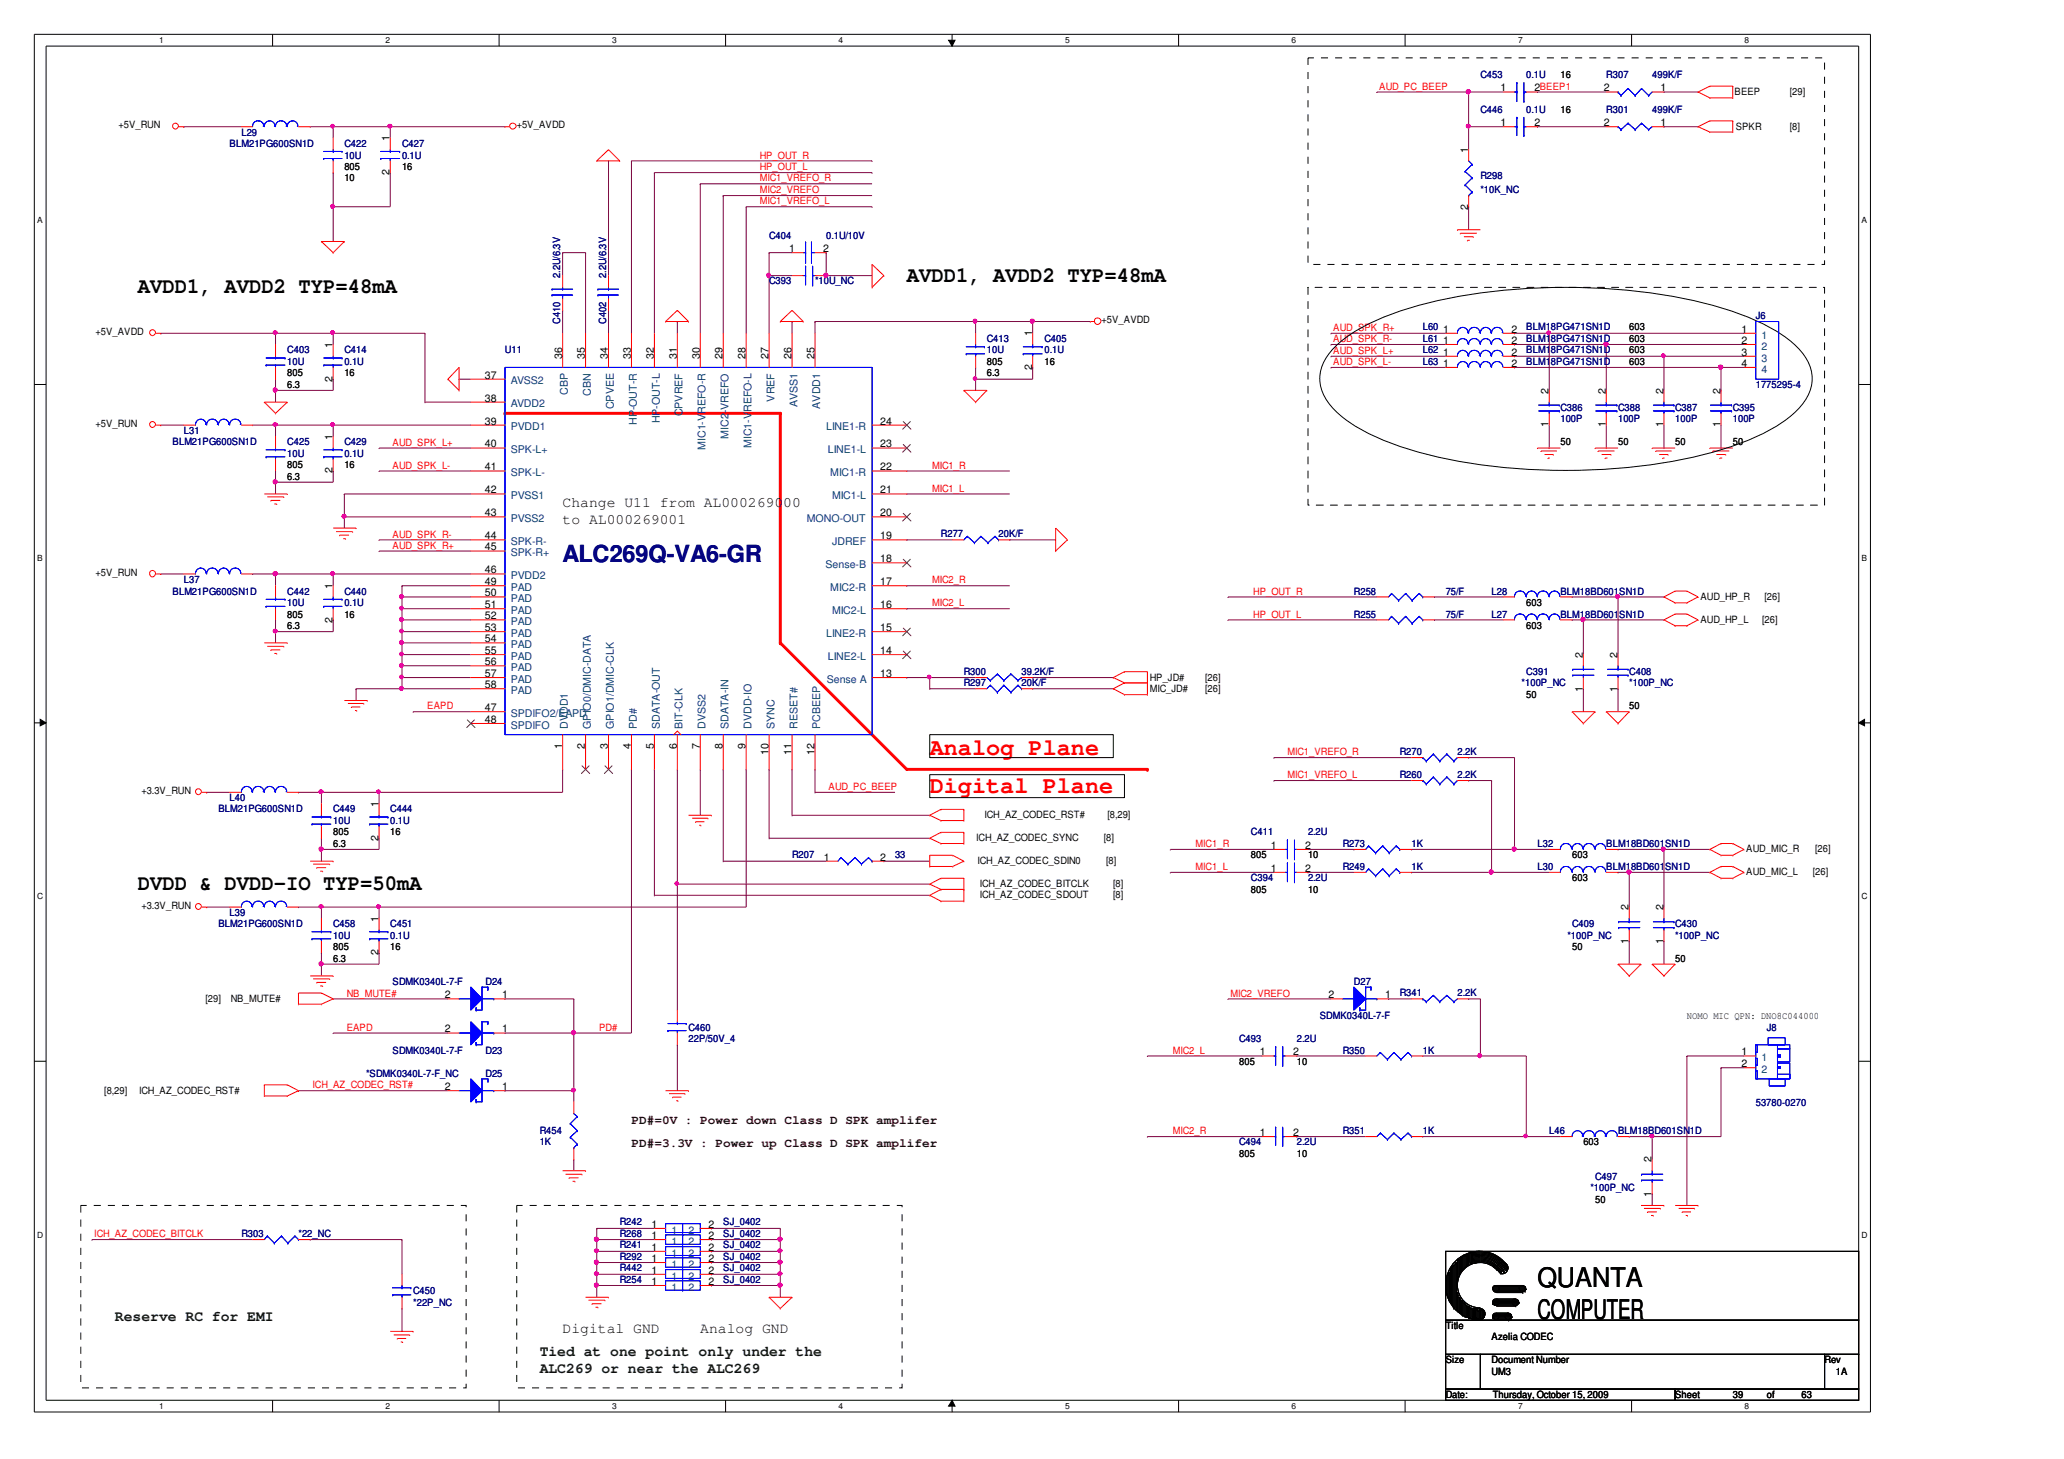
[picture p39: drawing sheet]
<svg xmlns="http://www.w3.org/2000/svg" width="297mm" height="210mm" viewBox="0 0 297 210" stroke-linecap="round" stroke-linejoin="round" font-family="sans-serif">
<defs><g id="words">
<g font-size="3.9">
<text x="221.3" y="185.2">QUANTA</text>
<text x="221.3" y="189.8">COMPUTER</text>
</g>
<text font-size="3.4" fill="#00007f" x="81" y="80.8">ALC269Q-VA6-GR</text>
<g font-size="3.4" fill="#f00">
<text x="133.8" y="108.6">Analog Plane</text>
<text x="133.8" y="114.2">Digital Plane</text>
</g>
<g font-size="3.1">
<text x="130.5" y="40.6">AVDD1, AVDD2 TYP=48mA</text>
<text x="19.8" y="42.2">AVDD1, AVDD2 TYP=48mA</text>
<text x="19.8" y="128">DVDD &amp; DVDD-IO TYP=50mA</text>
</g>
<g font-size="2.1">
<text x="81" y="72.9">Change U11 from AL0002690</text>
<text x="81" y="75.4">to AL000269001</text>
<text x="112.7" y="72.9">00</text>
<text x="81" y="191.8">Digital GND</text>
<text x="100.8" y="191.8">Analog GND</text>
</g>
<g font-size="2.1" fill="#003f00">
<text x="16.5" y="190">Reserve RC for EMI</text>
<text x="77.7" y="197.5">ALC269 or near the ALC269</text>
<text x="77.7" y="195">Tied at one point only under the</text>
</g>
<g font-size="1.8" fill="#3f0000">
<text x="90.9" y="161.7">PD#=0V : Power down Class D SPK amplifer</text>
<text x="90.9" y="165">PD#=3.3V : Power up Class D SPK amplifer</text>
</g>
<g font-size="1.5">
<text x="215.9" y="13.2">1</text>
<text x="220.8" y="13.2">2BEEP1</text>
<text x="230.8" y="13.2">2</text>
<text x="239" y="13.2">1</text>
<text x="56.1" y="20.3" transform="rotate(-90 56.1 20.3)">1</text>
<text x="211.3" y="22" transform="rotate(-90 211.3 22)">1</text>
<text x="215.9" y="18.1">1</text>
<text x="220.8" y="18.1">2</text>
<text x="230.8" y="18.1">2</text>
<text x="239" y="18.1">1</text>
<text x="56.1" y="25.2" transform="rotate(-90 56.1 25.2)">2</text>
<text x="211.3" y="30.2" transform="rotate(-90 211.3 30.2)">2</text>
<text x="113.6" y="36.3">1</text>
<text x="118.5" y="36.3">2</text>
<text x="207.7" y="47.9">1</text>
<text x="217.5" y="47.9">2</text>
<text x="250.6" y="47.9">1</text>
<text x="47.9" y="50.1" transform="rotate(-90 47.9 50.1)">1</text>
<text x="80.9" y="51.7" transform="rotate(-90 80.9 51.7)">36</text>
<text x="84.2" y="51.7" transform="rotate(-90 84.2 51.7)">35</text>
<text x="87.5" y="51.7" transform="rotate(-90 87.5 51.7)">34</text>
<text x="90.8" y="51.7" transform="rotate(-90 90.8 51.7)">33</text>
<text x="94.1" y="51.7" transform="rotate(-90 94.1 51.7)">32</text>
<text x="97.4" y="51.7" transform="rotate(-90 97.4 51.7)">31</text>
<text x="100.7" y="51.7" transform="rotate(-90 100.7 51.7)">30</text>
<text x="104" y="51.7" transform="rotate(-90 104 51.7)">29</text>
<text x="107.3" y="51.7" transform="rotate(-90 107.3 51.7)">28</text>
<text x="110.6" y="51.7" transform="rotate(-90 110.6 51.7)">27</text>
<text x="113.9" y="51.7" transform="rotate(-90 113.9 51.7)">26</text>
<text x="117.2" y="51.7" transform="rotate(-90 117.2 51.7)">25</text>
<text x="148.5" y="53.3" transform="rotate(-90 148.5 53.3)">2</text>
<text x="148.5" y="48.4" transform="rotate(-90 148.5 48.4)">1</text>
<text x="207.7" y="49.5">1</text>
<text x="207.7" y="52.8">1</text>
<text x="207.7" y="51.2">1</text>
<text x="217.5" y="49.5">2</text>
<text x="217.5" y="52.8">2</text>
<text x="217.5" y="51.2">2</text>
<text x="250.6" y="49.5">2</text>
<text x="250.6" y="51.2">3</text>
<text x="250.6" y="52.8">4</text>
<text x="47.9" y="54.9" transform="rotate(-90 47.9 54.9)">2</text>
<text x="69.8" y="54.5">37</text>
<text x="69.8" y="57.8">38</text>
<text x="222.9" y="56.7" transform="rotate(-90 222.9 56.7)">2</text>
<text x="231.1" y="56.7" transform="rotate(-90 231.1 56.7)">2</text>
<text x="239.4" y="56.7" transform="rotate(-90 239.4 56.7)">2</text>
<text x="247.6" y="56.7" transform="rotate(-90 247.6 56.7)">2</text>
<text x="47.9" y="63.3" transform="rotate(-90 47.9 63.3)">1</text>
<text x="69.8" y="61.1">39</text>
<text x="69.8" y="64.4">40</text>
<text x="126.7" y="64.4">23</text>
<text x="126.7" y="61.1">24</text>
<text x="222.9" y="61.5" transform="rotate(-90 222.9 61.5)">1</text>
<text x="231.1" y="61.5" transform="rotate(-90 231.1 61.5)">1</text>
<text x="239.4" y="61.5" transform="rotate(-90 239.4 61.5)">1</text>
<text x="247.6" y="61.5" transform="rotate(-90 247.6 61.5)">1</text>
<text x="47.9" y="68.1" transform="rotate(-90 47.9 68.1)">2</text>
<text x="69.8" y="67.7">41</text>
<text x="69.8" y="71">42</text>
<text x="126.7" y="71">21</text>
<text x="126.7" y="67.7">22</text>
<text x="69.8" y="74.3">43</text>
<text x="69.8" y="77.6">44</text>
<text x="126.7" y="77.6">19</text>
<text x="126.7" y="74.3">20</text>
<text x="69.8" y="79.2">45</text>
<text x="69.8" y="82.5">46</text>
<text x="126.7" y="80.9">18</text>
<text x="47.9" y="89.6" transform="rotate(-90 47.9 89.6)">2</text>
<text x="47.9" y="84.7" transform="rotate(-90 47.9 84.7)">1</text>
<text x="69.8" y="84.2">49</text>
<text x="69.8" y="85.8">50</text>
<text x="69.8" y="87.5">51</text>
<text x="69.8" y="89.1">52</text>
<text x="126.7" y="87.5">16</text>
<text x="126.7" y="84.2">17</text>
<text x="69.8" y="90.8">53</text>
<text x="69.8" y="92.4">54</text>
<text x="69.8" y="94.1">55</text>
<text x="69.8" y="95.7">56</text>
<text x="126.7" y="94.1">14</text>
<text x="126.7" y="90.8">15</text>
<text x="227.8" y="94.6" transform="rotate(-90 227.8 94.6)">2</text>
<text x="232.8" y="94.6" transform="rotate(-90 232.8 94.6)">2</text>
<text x="69.8" y="97.4">57</text>
<text x="69.8" y="99">58</text>
<text x="126.7" y="97.4">13</text>
<text x="227.8" y="99.5" transform="rotate(-90 227.8 99.5)">1</text>
<text x="232.8" y="99.5" transform="rotate(-90 232.8 99.5)">1</text>
<text x="69.8" y="102.3">47</text>
<text x="69.8" y="104">48</text>
<text x="80.9" y="107.7" transform="rotate(-90 80.9 107.7)">1</text>
<text x="84.2" y="107.7" transform="rotate(-90 84.2 107.7)">2</text>
<text x="87.5" y="107.7" transform="rotate(-90 87.5 107.7)">3</text>
<text x="90.8" y="107.7" transform="rotate(-90 90.8 107.7)">4</text>
<text x="94.1" y="107.7" transform="rotate(-90 94.1 107.7)">5</text>
<text x="97.4" y="107.7" transform="rotate(-90 97.4 107.7)">6</text>
<text x="100.7" y="107.7" transform="rotate(-90 100.7 107.7)">7</text>
<text x="104" y="107.7" transform="rotate(-90 104 107.7)">8</text>
<text x="107.3" y="107.7" transform="rotate(-90 107.3 107.7)">9</text>
<text x="110.6" y="108.6" transform="rotate(-90 110.6 108.6)">10</text>
<text x="113.9" y="108.6" transform="rotate(-90 113.9 108.6)">11</text>
<text x="117.2" y="108.6" transform="rotate(-90 117.2 108.6)">12</text>
<text x="54.5" y="116.1" transform="rotate(-90 54.5 116.1)">1</text>
<text x="54.5" y="120.9" transform="rotate(-90 54.5 120.9)">2</text>
<text x="118.6" y="123.8">1</text>
<text x="126.7" y="123.8">2</text>
<text x="182.9" y="125.4">1</text>
<text x="182.9" y="122.1">1</text>
<text x="187.8" y="125.4">2</text>
<text x="187.8" y="122.1">2</text>
<text x="234.4" y="130.9" transform="rotate(-90 234.4 130.9)">2</text>
<text x="239.4" y="130.9" transform="rotate(-90 239.4 130.9)">2</text>
<text x="54.5" y="137.4" transform="rotate(-90 54.5 137.4)">2</text>
<text x="54.5" y="132.6" transform="rotate(-90 54.5 132.6)">1</text>
<text x="234.4" y="135.8" transform="rotate(-90 234.4 135.8)">1</text>
<text x="239.4" y="135.8" transform="rotate(-90 239.4 135.8)">1</text>
<text x="64" y="143.6">2</text>
<text x="72.2" y="143.6">1</text>
<text x="191.2" y="143.6">2</text>
<text x="199.3" y="143.6">1</text>
<text x="64" y="148.5">2</text>
<text x="72.2" y="148.5">1</text>
<text x="181.3" y="151.8">1</text>
<text x="186.1" y="151.8">2</text>
<text x="250.6" y="151.8">1</text>
<text x="250.6" y="153.5">2</text>
<text x="64" y="156.8">2</text>
<text x="72.2" y="156.8">1</text>
<text x="181.3" y="163.4">1</text>
<text x="186.1" y="163.4">2</text>
<text x="237.7" y="167.2" transform="rotate(-90 237.7 167.2)">2</text>
<text x="237.7" y="172.2" transform="rotate(-90 237.7 172.2)">1</text>
<text x="93.8" y="179.9">1</text>
<text x="93.8" y="178.3">1</text>
<text x="93.8" y="176.6">1</text>
<text x="102" y="179.9">2</text>
<text x="102" y="178.3">2</text>
<text x="102" y="176.6">2</text>
<text x="93.8" y="184.9">1</text>
<text x="93.8" y="183.2">1</text>
<text x="93.8" y="181.6">1</text>
<text x="102" y="184.9">2</text>
<text x="102" y="183.2">2</text>
<text x="102" y="181.6">2</text>
</g>
<g font-size="1.5" fill="#003f7f">
<text x="253.5" y="48.7">1</text>
<text x="253.5" y="50.3">2</text>
<text x="253.5" y="52">3</text>
<text x="253.5" y="53.6">4</text>
<text x="73.5" y="55.3">AVSS2</text>
<text x="73.5" y="58.6">AVDD2</text>
<text x="81.7" y="56.8" transform="rotate(-90 81.7 56.8)">CBP</text>
<text x="85" y="56.9" transform="rotate(-90 85 56.9)">CBN</text>
<text x="88.3" y="58.9" transform="rotate(-90 88.3 58.9)">CPVEE</text>
<text x="91.6" y="59" transform="rotate(-90 91.6 59)">-OUT-R</text>
<text x="98.2" y="59.9" transform="rotate(-90 98.2 59.9)">CPVREF</text>
<text x="108.1" y="59.3" transform="rotate(-90 108.1 59.3)">REFO-L</text>
<text x="111.4" y="57.8" transform="rotate(-90 111.4 57.8)">VREF</text>
<text x="114.8" y="58.6" transform="rotate(-90 114.8 58.6)">AVSS1</text>
<text x="118.1" y="58.8" transform="rotate(-90 118.1 58.8)">AVDD1</text>
<text x="73.5" y="61.9">PVDD1</text>
<text x="73.5" y="65.2">SPK-L+</text>
<text x="91.6" y="61.2" transform="rotate(-90 91.6 61.2)">HP</text>
<text x="94.9" y="60.9" transform="rotate(-90 94.9 60.9)">HP-OUT-L</text>
<text x="101.5" y="64.7" transform="rotate(-90 101.5 64.7)">MIC1-VREFO-R</text>
<text x="104.8" y="63.1" transform="rotate(-90 104.8 63.1)">MIC2-VREFO</text>
<text x="108.1" y="64.5" transform="rotate(-90 108.1 64.5)">MIC1-V</text>
<text x="118.9" y="61.9">LINE1-R</text>
<text x="119.2" y="65.2">LINE1-L</text>
<text x="73.5" y="68.5">SPK-L-</text>
<text x="73.5" y="71.8">PVSS1</text>
<text x="119.5" y="68.5">MIC1-R</text>
<text x="119.7" y="71.8">MIC1-L</text>
<text x="73.5" y="75.1">PVSS2</text>
<text x="116.1" y="75.1">MONO-OUT</text>
<text x="73.5" y="78.4">SPK-R-</text>
<text x="73.5" y="80">SPK-R+</text>
<text x="73.5" y="83.3">PVDD2</text>
<text x="118.8" y="81.7">Sense-B</text>
<text x="119.7" y="78.4">JDREF</text>
<text x="73.5" y="85">PAD</text>
<text x="73.5" y="86.6">PAD</text>
<text x="73.5" y="88.3">PAD</text>
<text x="73.5" y="89.9">PAD</text>
<text x="119.5" y="85">MIC2-R</text>
<text x="119.7" y="88.3">MIC2-L</text>
<text x="73.5" y="91.6">PAD</text>
<text x="73.5" y="93.2">PAD</text>
<text x="73.5" y="94.9">PAD</text>
<text x="118.9" y="91.6">LINE2-R</text>
<text x="119.2" y="94.9">LINE2-L</text>
<text x="73.5" y="96.5">PAD</text>
<text x="73.5" y="98.2">PAD</text>
<text x="73.5" y="99.9">PAD</text>
<text x="119" y="98.2">Sense A</text>
<text x="73.5" y="103.2">SPDIFO2/EAPD</text>
<text x="73.5" y="104.8">SPDIFO</text>
<text x="81.7" y="104.8" transform="rotate(-90 81.7 104.8)">DVDD1</text>
<text x="85" y="104.8" transform="rotate(-90 85 104.8)">GPIO0/DMIC-DATA</text>
<text x="88.3" y="104.8" transform="rotate(-90 88.3 104.8)">GPIO1/DMIC-CLK</text>
<text x="91.6" y="104.8" transform="rotate(-90 91.6 104.8)">PD#</text>
<text x="94.9" y="104.8" transform="rotate(-90 94.9 104.8)">SDATA-OUT</text>
<text x="98.2" y="104.8" transform="rotate(-90 98.2 104.8)">BIT-CLK</text>
<text x="101.5" y="104.8" transform="rotate(-90 101.5 104.8)">DVSS2</text>
<text x="104.8" y="104.8" transform="rotate(-90 104.8 104.8)">SDATA-IN</text>
<text x="108.1" y="104.8" transform="rotate(-90 108.1 104.8)">DVDD-IO</text>
<text x="111.4" y="104.8" transform="rotate(-90 111.4 104.8)">SYNC</text>
<text x="114.8" y="104.8" transform="rotate(-90 114.8 104.8)">RESET#</text>
<text x="118.1" y="104.8" transform="rotate(-90 118.1 104.8)">PCBEEP</text>
<text x="253.5" y="152.7">1</text>
<text x="253.5" y="154.4">2</text>
<text x="96.6" y="179.1">1</text>
<text x="96.6" y="177.5">1</text>
<text x="99.1" y="179.1">2</text>
<text x="99.1" y="177.5">2</text>
<text x="96.6" y="185.7">1</text>
<text x="96.6" y="180.8">1</text>
<text x="96.6" y="184.1">1</text>
<text x="96.6" y="182.4">1</text>
<text x="99.1" y="185.7">2</text>
<text x="99.1" y="180.8">2</text>
<text x="99.1" y="184.1">2</text>
<text x="99.1" y="182.4">2</text>
</g>
<g font-size="1.4" fill="#00007f">
<text x="213" y="11.2">C453</text>
<text x="219.7" y="11.2">0.1U</text>
<text x="231.2" y="11.2">R307</text>
<text x="237.8" y="11.2">499K/F</text>
<text x="213" y="16.2">C446</text>
<text x="219.7" y="16.2">0.1U</text>
<text x="231.2" y="16.2">R301</text>
<text x="237.8" y="16.2">499K/F</text>
<text x="33" y="21.1">BLM21PG600SN1D</text>
<text x="34.7" y="19.5">L29</text>
<text x="49.6" y="22.8">10U</text>
<text x="49.6" y="21.1">C422</text>
<text x="57.9" y="22.8">0.1U</text>
<text x="57.9" y="21.1">C427</text>
<text x="213" y="25.8">R298</text>
<text x="213" y="27.7">*10K_NC</text>
<text x="110.7" y="34.3">C404</text>
<text x="118.9" y="34.3">0.1U/10V</text>
<text x="80.6" y="40" transform="rotate(-90 80.6 40)">2.2U/6.3V</text>
<text x="87.2" y="40" transform="rotate(-90 87.2 40)">2.2U/6.3V</text>
<text x="110.7" y="40.9">C393</text>
<text x="117.3" y="40.9">*10U_NC</text>
<text x="80.6" y="46.6" transform="rotate(-90 80.6 46.6)">C410</text>
<text x="87.2" y="46.6" transform="rotate(-90 87.2 46.6)">C402</text>
<text x="204.8" y="47.5">L60</text>
<text x="219.7" y="47.5">BLM18PG471SN1D</text>
<text x="252.7" y="45.9">J6</text>
<text x="41.3" y="52.5">10U</text>
<text x="41.3" y="50.8">C403</text>
<text x="49.6" y="52.5">0.1U</text>
<text x="49.6" y="50.8">C414</text>
<text x="72.7" y="50.8">U11</text>
<text x="142" y="49.2">C413</text>
<text x="142" y="50.8">10U</text>
<text x="150.3" y="49.2">C405</text>
<text x="150.3" y="50.8">0.1U</text>
<text x="204.8" y="49.2">L61</text>
<text x="204.8" y="52.5">L63</text>
<text x="204.8" y="50.8">L62</text>
<text x="219.7" y="49.2">BLM1</text>
<text x="219.7" y="52.5">BLM1</text>
<text x="219.7" y="50.8">BLM1</text>
<text x="223.2" y="49.2">8PG471SN1D</text>
<text x="223.2" y="52.5">8PG471SN1D</text>
<text x="223.2" y="50.8">8PG471SN1D</text>
<text x="224.6" y="59.1">C386</text>
<text x="232.9" y="59.1">C388</text>
<text x="241.1" y="59.1">C387</text>
<text x="249.4" y="59.1">C395</text>
<text x="252.7" y="55.8">1775295-4</text>
<text x="24.8" y="64">BLM21PG600SN1D</text>
<text x="26.4" y="62.4">L31</text>
<text x="41.3" y="65.7">10U</text>
<text x="41.3" y="64">C425</text>
<text x="49.6" y="65.7">0.1U</text>
<text x="49.6" y="64">C429</text>
<text x="224.6" y="60.7">100P</text>
<text x="232.9" y="60.7">100P</text>
<text x="241.1" y="60.7">100P</text>
<text x="249.4" y="60.7">100P</text>
<text x="135.4" y="77.2">R277</text>
<text x="143.7" y="77.2">20K/F</text>
<text x="26.4" y="83.8">L37</text>
<text x="24.8" y="85.5">BLM21PG600SN1D</text>
<text x="41.3" y="87.2">10U</text>
<text x="41.3" y="85.5">C442</text>
<text x="49.6" y="87.2">0.1U</text>
<text x="49.6" y="85.5">C440</text>
<text x="194.8" y="88.8">R255</text>
<text x="194.8" y="85.5">R258</text>
<text x="208.1" y="88.8">75/F</text>
<text x="208.1" y="85.5">75/F</text>
<text x="214.7" y="85.5">L28</text>
<text x="214.7" y="88.8">L27</text>
<text x="224.6" y="85.5">BLM18BD601SN1D</text>
<text x="224.6" y="88.8">BLM18BD601</text>
<text x="233" y="88.8">SN1D</text>
<text x="138.7" y="98.7">R297</text>
<text x="138.7" y="97.1">R300</text>
<text x="147" y="98.7">20K/F</text>
<text x="147" y="97.1">39.2K/F</text>
<text x="219" y="98.7">*100P_NC</text>
<text x="219.7" y="97.1">C391</text>
<text x="234.5" y="97.1">C408</text>
<text x="234.5" y="98.7">*100P_NC</text>
<text x="201.5" y="108.7">R270</text>
<text x="201.5" y="112">R260</text>
<text x="209.7" y="108.7">2.2K</text>
<text x="209.7" y="112">2.2K</text>
<text x="31.4" y="116.9">BLM21PG600SN1D</text>
<text x="33" y="115.3">L40</text>
<text x="47.9" y="118.6">10U</text>
<text x="47.9" y="116.9">C449</text>
<text x="56.2" y="118.6">0.1U</text>
<text x="56.2" y="116.9">C444</text>
<text x="114" y="123.5">R207</text>
<text x="128.8" y="123.5">33</text>
<text x="180" y="120.2">C411</text>
<text x="188.2" y="120.2">2.2U</text>
<text x="193.2" y="125.2">R249</text>
<text x="193.2" y="121.9">R273</text>
<text x="203.1" y="125.2">1K</text>
<text x="203.1" y="121.9">1K</text>
<text x="221.3" y="121.9">L32</text>
<text x="221.3" y="125.2">L30</text>
<text x="231.2" y="121.9">BLM18BD601SN1D</text>
<text x="231.2" y="125.2">BLM18BD601</text>
<text x="239.6" y="125.2">SN1D</text>
<text x="33" y="131.8">L39</text>
<text x="180" y="126.8">C394</text>
<text x="188.2" y="126.8">2.2U</text>
<text x="31.4" y="133.4">BLM21PG600SN1D</text>
<text x="47.9" y="135.1">10U</text>
<text x="47.9" y="133.4">C458</text>
<text x="56.2" y="135.1">0.1U</text>
<text x="56.2" y="133.4">C451</text>
<text x="225.6" y="135.1">*100P_NC</text>
<text x="226.3" y="133.4">C409</text>
<text x="241.1" y="133.4">C430</text>
<text x="241.1" y="135.1">*100P_NC</text>
<text x="56.5" y="141.7">SDMK0340L-7-F</text>
<text x="69.9" y="141.7">D24</text>
<text x="194.8" y="141.7">D27</text>
<text x="201.5" y="143.3">R341</text>
<text x="209.7" y="143.3">2.2K</text>
<text x="99.1" y="148.3">C460</text>
<text x="99.1" y="149.9">22P/50V_4</text>
<text x="178.3" y="149.9">C493</text>
<text x="186.6" y="149.9">2.2U</text>
<text x="189.9" y="146.6">SDMK0340L-7-F</text>
<text x="254.3" y="148.3">J8</text>
<text x="52.7" y="154.9">*SDMK0340L-7-F_NC</text>
<text x="56.5" y="151.6">SDMK0340L-7-F</text>
<text x="69.9" y="154.9">D25</text>
<text x="69.9" y="151.6">D23</text>
<text x="193.2" y="151.6">R350</text>
<text x="204.8" y="151.6">1K</text>
<text x="252.7" y="159.1">53780-0270</text>
<text x="77.7" y="163.1">R454</text>
<text x="77.7" y="164.8">1K</text>
<text x="178.3" y="164.8">C494</text>
<text x="186.6" y="164.8">2.2U</text>
<text x="193.2" y="163.1">R351</text>
<text x="204.8" y="163.1">1K</text>
<text x="223" y="163.1">L46</text>
<text x="232.9" y="163.1">BLM18BD601SN1D</text>
<text x="228.9" y="171.4">*100P_NC</text>
<text x="229.6" y="169.7">C497</text>
<text x="34.7" y="178">R303</text>
<text x="43" y="178">*22_NC</text>
<text x="89.2" y="179.6">R241</text>
<text x="89.2" y="178">R268</text>
<text x="89.2" y="176.3">R242</text>
<text x="104.1" y="179.6">SJ_0402</text>
<text x="104.1" y="178">SJ_0402</text>
<text x="104.1" y="176.3">SJ_0402</text>
<text x="89.2" y="184.6">R254</text>
<text x="89.2" y="182.9">R442</text>
<text x="89.2" y="181.3">R292</text>
<text x="104.1" y="184.6">SJ_0402</text>
<text x="104.1" y="182.9">SJ_0402</text>
<text x="104.1" y="181.3">SJ_0402</text>
<text x="59.5" y="187.9">*22P_NC</text>
<text x="59.5" y="186.2">C450</text>
</g>
<g font-size="1.4">
<text x="224.6" y="11.2">16</text>
<text x="224.6" y="16.2">16</text>
<text x="249.6" y="13.7">BEEP</text>
<text x="257.6" y="13.7">[29]</text>
<text x="17" y="18.5">+5V_RUN</text>
<text x="74.4" y="18.5">+5V_AVDD</text>
<text x="249.8" y="18.7">SPKR</text>
<text x="257.6" y="18.7">[8]</text>
<text x="49.6" y="26.1">10</text>
<text x="49.6" y="24.4">805</text>
<text x="57.9" y="24.4">16</text>
<text x="158.5" y="46.5">+5V_AVDD</text>
<text x="234.5" y="47.5">603</text>
<text x="13.7" y="48.2">+5V_AVDD</text>
<text x="142" y="52.5">805</text>
<text x="150.3" y="52.5">16</text>
<text x="234.5" y="49.2">603</text>
<text x="234.5" y="52.5">603</text>
<text x="234.5" y="50.8">603</text>
<text x="41.3" y="55.8">6.3</text>
<text x="41.3" y="54.1">805</text>
<text x="49.6" y="54.1">16</text>
<text x="142" y="54.1">6.3</text>
<text x="13.7" y="61.4">+5V_RUN</text>
<text x="224.6" y="64">50</text>
<text x="232.9" y="64">50</text>
<text x="241.1" y="64">50</text>
<text x="249.4" y="64">50</text>
<text x="41.3" y="69">6.3</text>
<text x="41.3" y="67.3">805</text>
<text x="49.6" y="67.3">16</text>
<text x="13.7" y="82.8">+5V_RUN</text>
<text x="41.3" y="88.8">805</text>
<text x="49.6" y="88.8">16</text>
<text x="219.7" y="87.2">603</text>
<text x="244.7" y="86.3">AUD_HP_R</text>
<text x="244.7" y="89.6">AUD_HP_L</text>
<text x="253.6" y="89.6">[26]</text>
<text x="253.9" y="86.3">[26]</text>
<text x="41.3" y="90.5">6.3</text>
<text x="219.7" y="90.5">603</text>
<text x="165.5" y="97.9">HP_JD#</text>
<text x="165.5" y="99.5">MIC_JD#</text>
<text x="173.4" y="97.9">[26]</text>
<text x="173.4" y="99.5">[26]</text>
<text x="219.7" y="100.4">50</text>
<text x="234.5" y="102.1">50</text>
<text x="20.3" y="114.2">+3.3V_RUN</text>
<text x="141.7" y="117.7">ICH_AZ_CODEC_RST#</text>
<text x="159.4" y="117.7">[8,29]</text>
<text x="47.9" y="121.9">6.3</text>
<text x="47.9" y="120.2">805</text>
<text x="56.2" y="120.2">16</text>
<text x="140.5" y="121">ICH_AZ_CODEC_SYNC</text>
<text x="140.7" y="124.3">ICH_AZ_CODEC_SDIN0</text>
<text x="158.9" y="121">[8]</text>
<text x="159.2" y="124.3">[8]</text>
<text x="180" y="123.5">805</text>
<text x="188.2" y="123.5">10</text>
<text x="226.3" y="123.5">603</text>
<text x="251.3" y="122.6">AUD_MIC_R</text>
<text x="251.3" y="125.9">AUD_MIC_L</text>
<text x="260.9" y="125.9">[26]</text>
<text x="261.2" y="122.6">[26]</text>
<text x="20.3" y="130.8">+3.3V_RUN</text>
<text x="141" y="127.6">ICH_AZ_CODEC_BITCLK</text>
<text x="141" y="129.2">ICH_AZ_CODEC_SDOUT</text>
<text x="160.2" y="127.6">[8]</text>
<text x="160.2" y="129.2">[8]</text>
<text x="180" y="128.5">805</text>
<text x="188.2" y="128.5">10</text>
<text x="226.3" y="126.8">603</text>
<text x="47.9" y="136.7">805</text>
<text x="56.2" y="136.7">16</text>
<text x="226.3" y="136.7">50</text>
<text x="47.9" y="138.4">6.3</text>
<text x="241.1" y="138.4">50</text>
<text x="29.6" y="144.1">[29]</text>
<text x="33.2" y="144.1">NB_MUTE#</text>
<text x="242.8" y="146.6">NOMO MIC QPN: DNO8C044000</text>
<text x="178.3" y="153.2">805</text>
<text x="186.6" y="153.2">10</text>
<text x="15" y="157.3">[8,29]</text>
<text x="20" y="157.3">ICH_AZ_CODEC_RST#</text>
<text x="178.3" y="166.4">805</text>
<text x="186.6" y="166.4">10</text>
<text x="227.9" y="164.8">603</text>
<text x="229.6" y="173">50</text>
<text x="208.1" y="191.2">Title</text>
<text x="208.1" y="196.1">Size</text>
<text x="214.7" y="197.8">UM3</text>
<text x="214.7" y="196.1">Document Number</text>
<text x="214.7" y="192.8">Azelia CODEC</text>
<text x="262.6" y="196.1">Rev</text>
<text x="264.2" y="197.8">1A</text>
<text x="208.1" y="201.1">Date:</text>
<text x="214.8" y="201.1">Thursday, October 15, 2009</text>
<text x="241.1" y="201.1">Sheet</text>
<text x="249.4" y="201.1">39</text>
<text x="254.3" y="201.1">of</text>
<text x="259.3" y="201.1">63</text>
</g>
<g font-size="1.4" fill="#f00">
<text x="198.5" y="12.9">AUD_PC_BEEP</text>
<text x="109.3" y="22.8">HP_OUT_R</text>
<text x="109.3" y="26.1">MIC1_VREFO_R</text>
<text x="109.3" y="24.5">HP_OUT_L</text>
<text x="109.3" y="29.4">MIC1_VREFO_L</text>
<text x="109.3" y="27.8">MIC2_VREFO</text>
<text x="191.9" y="47.6">AUD_SPK_R+</text>
<text x="191.9" y="49.2">AUD_SPK_R-</text>
<text x="191.9" y="50.9">AUD_SPK_L+</text>
<text x="191.9" y="52.5">AUD_SPK_L-</text>
<text x="56.5" y="64.1">AUD_SPK_L+</text>
<text x="56.5" y="67.4">AUD_SPK_L-</text>
<text x="134.1" y="70.7">MIC1_L</text>
<text x="134.1" y="67.4">MIC1_R</text>
<text x="56.5" y="77.3">AUD_SPK_R-</text>
<text x="56.5" y="78.9">AUD_SPK_R+</text>
<text x="134.1" y="83.9">MIC2_R</text>
<text x="134.1" y="87.2">MIC2_L</text>
<text x="180.4" y="88.8">HP_OUT_L</text>
<text x="180.4" y="85.5">HP_OUT_R</text>
<text x="61.5" y="102.1">EAPD</text>
<text x="119.2" y="113.7">AUD_PC_BEEP</text>
<text x="185.3" y="112">MIC1_VREFO_L</text>
<text x="185.3" y="108.7">MIC1_VREFO_R</text>
<text x="172.1" y="125.2">MIC1_L</text>
<text x="172.1" y="121.9">MIC1_R</text>
<text x="49.9" y="143.4">NB_MUTE#</text>
<text x="177.1" y="143.4">MIC2_VREFO</text>
<text x="49.9" y="148.3">EAPD</text>
<text x="86.2" y="148.3">PD#</text>
<text x="168.8" y="151.6">MIC2_L</text>
<text x="45" y="156.6">ICH_AZ_CODEC_RST#</text>
<text x="168.8" y="163.2">MIC2_R</text>
<text x="13.6" y="178">ICH_AZ_CODEC_BITCLK</text>
</g>
<g font-size="1.2">
<text x="22.9" y="6.2">1</text>
<text x="55.5" y="6.2">2</text>
<text x="88.1" y="6.2">3</text>
<text x="120.7" y="6.2">4</text>
<text x="153.3" y="6.2">5</text>
<text x="185.9" y="6.2">6</text>
<text x="218.5" y="6.2">7</text>
<text x="251.1" y="6.2">8</text>
<text x="5.4" y="32">A</text>
<text x="267.9" y="32">A</text>
<text x="5.4" y="80.7">B</text>
<text x="267.9" y="80.7">B</text>
<text x="5.4" y="129.4">C</text>
<text x="267.9" y="129.4">C</text>
<text x="5.4" y="178.1">D</text>
<text x="267.9" y="178.1">D</text>
<text x="22.9" y="202.7">1</text>
<text x="55.5" y="202.7">2</text>
<text x="88.1" y="202.7">3</text>
<text x="120.7" y="202.7">4</text>
<text x="153.3" y="202.7">5</text>
<text x="185.9" y="202.7">6</text>
<text x="218.5" y="202.7">7</text>
<text x="251.1" y="202.7">8</text>
</g>
</g></defs>
<path d="M4.9 4.9h264.3v198.2h-264.3zM6.6 6.6h260.9v194.9h-260.9z" fill="none" stroke="#000" stroke-width=".14"/>
<g fill="#fff">
<path d="M22.9 5.1h.6v1.4h-.6z"/>
<path d="M22.9 201.6h.6v1.4h-.6z"/>
</g>
<path d="M39.2 4.9v1.7M39.2 201.5v1.6" fill="none" stroke="#000" stroke-width=".14"/>
<g fill="#fff">
<path d="M55.5 5.1h.6v1.4h-.6z"/>
<path d="M55.5 201.6h.6v1.4h-.6z"/>
</g>
<path d="M71.8 4.9v1.7M71.8 201.5v1.6" fill="none" stroke="#000" stroke-width=".14"/>
<g fill="#fff">
<path d="M88.1 5.1h.6v1.4h-.6z"/>
<path d="M88.1 201.6h.6v1.4h-.6z"/>
</g>
<path d="M104.4 4.9v1.7M104.4 201.5v1.6" fill="none" stroke="#000" stroke-width=".14"/>
<g fill="#fff">
<path d="M120.7 5.1h.6v1.4h-.6z"/>
<path d="M120.7 201.6h.6v1.4h-.6z"/>
</g>
<path d="M136.5 5.8h.9l-.4 .8zM137 4.9v1.7M137 201.5l.4 .8h-.9zM137 201.5v1.6" fill="none" stroke="#000" stroke-width=".14"/>
<path d="M136.5 5.8h.9l-.4 .8zM137 201.5l.4 .8h-.9z" fill="#000"/>
<g fill="#fff">
<path d="M153.3 5.1h.6v1.4h-.6z"/>
<path d="M153.3 201.6h.6v1.4h-.6z"/>
</g>
<path d="M169.6 4.9v1.7M169.6 201.5v1.6" fill="none" stroke="#000" stroke-width=".14"/>
<g fill="#fff">
<path d="M185.9 5.1h.6v1.4h-.6z"/>
<path d="M185.9 201.6h.6v1.4h-.6z"/>
</g>
<path d="M202.2 4.9v1.7M202.2 201.5v1.6" fill="none" stroke="#000" stroke-width=".14"/>
<g fill="#fff">
<path d="M218.5 5.1h.6v1.4h-.6z"/>
<path d="M218.5 201.6h.6v1.4h-.6z"/>
</g>
<path d="M234.8 4.9v1.7M234.8 201.5v1.6" fill="none" stroke="#000" stroke-width=".14"/>
<g fill="#fff">
<path d="M251.1 5.1h.6v1.4h-.6z"/>
<path d="M251.1 201.6h.6v1.4h-.6z"/>
<path d="M5.4 30.9h.7v1.4h-.7z"/>
<path d="M267.9 30.9h.8v1.4h-.8z"/>
<path d="M5.4 79.6h.7v1.4h-.7z"/>
<path d="M267.9 79.6h.8v1.4h-.8z"/>
</g>
<path d="M4.9 55.3h1.7M267.5 55.3h1.7" fill="none" stroke="#000" stroke-width=".14"/>
<g fill="#fff">
<path d="M5.4 128.3h.7v1.4h-.7z"/>
<path d="M267.9 128.3h.8v1.4h-.8z"/>
</g>
<path d="M4.9 104h1.7M5.8 103.5l.8 .5-.8 .4zM267.5 104l.8-.5v.9zM267.5 104h1.7" fill="none" stroke="#000" stroke-width=".14"/>
<path d="M5.8 103.5l.8 .5-.8 .4zM267.5 104l.8-.5v.9z" fill="#000"/>
<g fill="#fff">
<path d="M5.4 177h.7v1.3h-.7z"/>
<path d="M267.9 177h.8v1.3h-.8z"/>
</g>
<path d="M4.9 152.7h1.7M267.5 152.7h1.7" fill="none" stroke="#000" stroke-width=".14"/>
<path d="M57.9 97.5h.1M57.9 97.5h9.9M81 110.7h.1M81 110.7v3.3M107.4 110.7h.1M107.4 110.7v19.8M13.2 178.3h.1M13.2 178.3h23.2" fill="none" stroke="#7f003f" stroke-width=".14"/>
<path d="M57.5 97.3l.3-.2 .2 .3-.2 .2h-.2z" fill-rule="evenodd" fill="#f0f"/>
<path d="M57.5 97.3l.3-.2 .2 .3-.2 .2h-.2z" fill="none" stroke="#f0f" stroke-width=".14"/>
<g fill="none" stroke="#7f003f" stroke-width=".14">
<path d="M51.3 99.1h.1M57.9 97.5h.1M57.9 95.8h.1M57.9 97.5v1.6h-6.6M57.9 95.8h9.9M234.5 135.4h.1M234.5 135.4v3.3M213 143.7h.1M213 143.7v8.2M85.9 176.7h.1M85.9 176.7h8.3M102.4 176.7h.1"/>
<path d="M102.4 176.7h9.9M219.7 163.5h.1M219.7 163.5h4.9M85.9 184.9h.1M85.9 184.9v1.7"/>
</g>
<circle cx="57.7" cy="95.7" r=".28" fill="#f0f"/>
<circle cx="57.7" cy="95.7" r=".28" fill="none" stroke="#f0f" stroke-width=".14"/>
<path d="M39.7 89.2h.1M39.7 89.2v1.7M57.9 95.8h.1M57.9 92.5h.1M57.9 95.8v1.7M57.9 92.5h9.9M90.9 110.7h.1M90.9 110.7v37.9M239.5 135.4h.1M239.5 135.4v3.3" fill="none" stroke="#7f003f" stroke-width=".14"/>
<circle cx="57.7" cy="92.4" r=".28" fill="#f0f"/>
<circle cx="57.7" cy="92.4" r=".28" fill="none" stroke="#f0f" stroke-width=".14"/>
<path d="M57.9 92.5h.1M57.9 94.2h.1M57.9 92.5v1.7M57.9 94.2h9.9" fill="none" stroke="#7f003f" stroke-width=".14"/>
<path d="M57.5 94l.3-.2 .2 .3-.2 .2h-.2z" fill-rule="evenodd" fill="#f0f"/>
<path d="M57.5 94l.3-.2 .2 .3-.2 .2h-.2z" fill="none" stroke="#f0f" stroke-width=".14"/>
<path d="M47.9 24.8h.1M47.9 24.8v4.9M57.9 94.2h.1M57.9 94.2v1.6M234.5 125.5h.1M234.5 125.5v5" fill="none" stroke="#7f003f" stroke-width=".14"/>
<circle cx="234.4" cy="125.5" r=".31" fill="#f0f"/>
<circle cx="234.4" cy="125.5" r=".31" fill="none" stroke="#f0f" stroke-width=".14"/>
<path d="M57.9 90.9h.1M57.9 90.9h9.9M234.5 125.5h.1M234.5 125.5h11.6" fill="none" stroke="#7f003f" stroke-width=".14"/>
<path d="M57.6 90.6h.3l.1 .2-.2 .2-.3-.2z" fill-rule="evenodd" fill="#f0f"/>
<path d="M57.6 90.6h.3l.1 .2-.2 .2-.3-.2z" fill="none" stroke="#f0f" stroke-width=".14"/>
<path d="M57.9 90.9h.1M57.9 90.9v1.6M239.5 122.2h.1M239.5 122.2v8.3" fill="none" stroke="#7f003f" stroke-width=".14"/>
<circle cx="239.4" cy="122.1" r=".28" fill="#f0f"/>
<circle cx="239.4" cy="122.1" r=".28" fill="none" stroke="#f0f" stroke-width=".14"/>
<path d="M57.9 89.2h.1M57.9 89.2h9.9M239.5 122.2h.1M239.5 122.2h6.6" fill="none" stroke="#7f003f" stroke-width=".14"/>
<circle cx="57.7" cy="89.1" r=".28" fill="#f0f"/>
<circle cx="57.7" cy="89.1" r=".28" fill="none" stroke="#f0f" stroke-width=".14"/>
<path d="M57.9 89.2h.1M57.9 87.6h.1M57.9 89.2v1.7M57.9 87.6h9.9M176.7 143.7h.1M176.7 143.7h14.8M204.8 151.9h.1M204.8 151.9h8.2" fill="none" stroke="#7f003f" stroke-width=".14"/>
<path d="M57.5 87.3l.3-.1 .2 .3-.2 .2-.2-.1z" fill-rule="evenodd" fill="#f0f"/>
<path d="M57.5 87.3l.3-.1 .2 .3-.2 .2-.2-.1z" fill="none" stroke="#f0f" stroke-width=".14"/>
<path d="M57.9 87.6h.1M57.9 87.6v1.6M133.8 97.5h.1M133.8 97.5h6.6" fill="none" stroke="#7f003f" stroke-width=".14"/>
<path d="M133.5 97.3l.2-.2 .3 .3-.3 .2h-.2z" fill-rule="evenodd" fill="#f0f"/>
<path d="M133.5 97.3l.2-.2 .3 .3-.3 .2h-.2z" fill="none" stroke="#f0f" stroke-width=".14"/>
<path d="M57.9 85.9h.1M57.9 85.9h9.9" fill="none" stroke="#7f003f" stroke-width=".14"/>
<circle cx="57.7" cy="85.8" r=".28" fill="#f0f"/>
<circle cx="57.7" cy="85.8" r=".28" fill="none" stroke="#f0f" stroke-width=".14"/>
<g fill="none" stroke="#7f003f" stroke-width=".14">
<path d="M23.1 47.9h.1M23.1 47.9h16.6M57.9 85.9h.1M57.9 84.3h.1M57.9 84.3v3.3M57.9 84.3h9.9M130.5 97.5h.1M130.5 87.6h.1M130.5 84.3h.1M130.5 97.5h3.3M130.5 84.3h14.8M130.5 87.6h14.8"/>
<path d="M133.8 99.1h.1M133.8 97.5h.1M133.8 99.1h6.6M133.8 97.5v1.6M94.2 110.7h.1M94.2 110.7v18.1M110.7 110.7h.1M110.7 110.7v9.9M114 110.7h.1M114 117.3h.1M114 110.7v6.6M114 117.3h19.8"/>
<path d="M117.3 110.7h.1M117.3 110.7v3.3M94.2 128.8h.1M94.2 128.8h39.6M97.5 127.2h.1M97.5 127.2v18.1M110.7 120.6h.1M110.7 120.6h23.1M72.7 143.7h.1M72.7 148.6h.1M72.7 143.7h9.9M82.6 143.7h.1"/>
<path d="M82.6 143.7v4.9h-9.9M242.8 151.9h.1M242.8 151.9v21.5M234.5 163.5h.1M234.5 163.5h3.3M237.8 171.7h.1M237.8 163.5h.1M237.8 163.5v3.3M237.8 171.7v1.7"/>
</g>
<circle cx="237.7" cy="163.5" r=".28" fill="#f0f"/>
<circle cx="237.7" cy="163.5" r=".28" fill="none" stroke="#f0f" stroke-width=".14"/>
<g fill="none" stroke="#7f003f" stroke-width=".14">
<path d="M81 36.4h.1M81 36.4h3.3M84.3 36.4h.1M84.3 36.4v11.5M110.7 36.4h.1M110.7 36.4v3.3M118.9 36.4h.1M118.9 36.4v3.3M117.3 46.3h.1M117.3 46.3v1.6M148.6 46.3h.1M148.6 46.3v1.6"/>
<path d="M104.1 110.7h.1M104.1 110.7v13.2M117.3 114h.1M117.3 114h11.5M203.1 122.2h.1M203.1 122.2h14.9M199.8 143.7h.1M199.8 143.7h3.3"/>
</g>
<circle cx="110.6" cy="39.6" r=".28" fill="#f0f"/>
<circle cx="110.6" cy="39.6" r=".28" fill="none" stroke="#f0f" stroke-width=".14"/>
<g fill="none" stroke="#7f003f" stroke-width=".14">
<path d="M87.6 23.1h.1M87.6 23.1v16.6M90.9 23.1h.1M90.9 23.1v24.8M94.2 24.8h.1M94.2 24.8v23.1M100.8 26.4h.1M100.8 26.4h24.7M110.7 36.4h.1M110.7 39.7h.1M110.7 36.4h3.3M110.7 39.7v8.2"/>
<path d="M110.7 39.7h3.3M118.9 39.7h.1M118.9 39.7h6.6M87.6 44.6h.1M87.6 44.6v3.3M114 46.3h.1M114 46.3v1.6M117.3 46.3h.1M117.3 46.3h23.1"/>
</g>
<circle cx="118.8" cy="39.6" r=".31" fill="#f0f"/>
<circle cx="118.8" cy="39.6" r=".31" fill="none" stroke="#f0f" stroke-width=".14"/>
<path d="M140.4 46.3h.1M140.4 46.3h8.2" fill="none" stroke="#7f003f" stroke-width=".14"/>
<circle cx="140.3" cy="46.2" r=".28" fill="#f0f"/>
<circle cx="140.3" cy="46.2" r=".28" fill="none" stroke="#f0f" stroke-width=".14"/>
<path d="M148.6 97.5h.1M148.6 97.5h11.6M100.8 110.7h.1M100.8 110.7v6.6M82.6 148.6h.1M82.6 148.6h8.3" fill="none" stroke="#7f003f" stroke-width=".14"/>
<circle cx="82.5" cy="148.6" r=".31" fill="#f0f"/>
<circle cx="82.5" cy="148.6" r=".31" fill="none" stroke="#f0f" stroke-width=".14"/>
<path d="M81 36.4h.1M81 36.4v3.3M90.9 23.1h34.6M125.5 23.1h.1M81 44.6h.1M81 44.6v3.3M97.5 46.3h.1M97.5 46.3v1.6M140.4 54.6h.1M140.4 52.9h.1M140.4 54.6h8.2M140.4 52.9v1.7" fill="none" stroke="#7f003f" stroke-width=".14"/>
<path d="M140.1 54.3l.2-.1 .3 .3-.3 .2-.2-.1z" fill-rule="evenodd" fill="#f0f"/>
<path d="M140.1 54.3l.2-.1 .3 .3-.3 .2-.2-.1z" fill="none" stroke="#f0f" stroke-width=".14"/>
<path d="M140.4 46.3h.1M140.4 54.6h.1M140.4 46.3v1.6M140.4 54.6v1.6M148.6 52.9h.1M148.6 46.3h.1M148.6 52.9v1.7M148.6 46.3h8.3" fill="none" stroke="#7f003f" stroke-width=".14"/>
<circle cx="148.6" cy="46.2" r=".31" fill="#f0f"/>
<circle cx="148.6" cy="46.2" r=".31" fill="none" stroke="#f0f" stroke-width=".14"/>
<path d="M94.2 24.8h31.3M125.5 24.8h.1M39.7 47.9h.1M39.7 47.9h8.2M47.9 143.7h.1M47.9 143.7h16.6" fill="none" stroke="#7f003f" stroke-width=".14"/>
<path d="M47.6 47.7l.3-.1 .2 .3-.2 .2-.2-.1z" fill-rule="evenodd" fill="#f0f"/>
<path d="M47.6 47.7l.3-.1 .2 .3-.2 .2-.2-.1z" fill="none" stroke="#f0f" stroke-width=".14"/>
<circle cx="39.6" cy="47.9" r=".28" fill="#f0f"/>
<circle cx="39.6" cy="47.9" r=".28" fill="none" stroke="#f0f" stroke-width=".14"/>
<path d="M39.7 54.6h.1M39.7 54.6v1.6M61.2 47.9h.1M61.2 57.9h.1M61.2 47.9v10M61.2 57.9h6.6M66.1 54.6h.1M66.1 54.6h1.7" fill="none" stroke="#7f003f" stroke-width=".14"/>
<circle cx="39.6" cy="56.1" r=".31" fill="#f0f"/>
<circle cx="39.6" cy="56.1" r=".31" fill="none" stroke="#f0f" stroke-width=".14"/>
<path d="M227.9 99.1h.1M227.9 89.2h.1M227.9 89.2v5M227.9 99.1v3.3M232.9 99.1h.1M232.9 99.1v3.3" fill="none" stroke="#7f003f" stroke-width=".14"/>
<circle cx="227.8" cy="89.1" r=".31" fill="#f0f"/>
<circle cx="227.8" cy="89.1" r=".31" fill="none" stroke="#f0f" stroke-width=".14"/>
<path d="M227.9 89.2h.1M227.9 89.2h11.6M232.9 85.9h.1M232.9 85.9v8.3" fill="none" stroke="#7f003f" stroke-width=".14"/>
<circle cx="232.8" cy="85.8" r=".28" fill="#f0f"/>
<circle cx="232.8" cy="85.8" r=".28" fill="none" stroke="#f0f" stroke-width=".14"/>
<g fill="none" stroke="#7f003f" stroke-width=".14">
<path d="M39.7 56.2h.1M39.7 47.9h.1M39.7 47.9v1.7M39.7 56.2v1.7M47.9 47.9h.1M47.9 54.6h.1M47.9 54.6v1.6h-8.2M47.9 47.9v1.7M47.9 47.9h13.3M148.6 99.1h.1M148.6 99.1h11.6M206.4 85.9h.1"/>
<path d="M206.4 89.2h.1M206.4 85.9h10M206.4 89.2h10M226.3 85.9h.1M226.3 89.2h.1M226.3 85.9h13.2M226.3 89.2h1.6M232.9 85.9h.1"/>
</g>
<path d="M47.6 47.7l.3-.1 .2 .3-.2 .2-.2-.1z" fill-rule="evenodd" fill="#f0f"/>
<path d="M47.6 47.7l.3-.1 .2 .3-.2 .2-.2-.1z" fill="none" stroke="#f0f" stroke-width=".14"/>
<path d="M49.6 71.1h.1M49.6 74.4h.1M49.6 71.1h18.2M49.6 71.1v3.3M49.6 74.4h18.2" fill="none" stroke="#7f003f" stroke-width=".14"/>
<circle cx="49.5" cy="74.3" r=".28" fill="#f0f"/>
<circle cx="49.5" cy="74.3" r=".28" fill="none" stroke="#f0f" stroke-width=".14"/>
<path d="M39.7 67.8h.1M39.7 67.8v1.6M49.6 74.4h.1M49.6 74.4v1.6M176.7 89.2h.1M176.7 89.2h21.4" fill="none" stroke="#7f003f" stroke-width=".14"/>
<circle cx="39.6" cy="69.3" r=".31" fill="#f0f"/>
<circle cx="39.6" cy="69.3" r=".31" fill="none" stroke="#f0f" stroke-width=".14"/>
<path d="M39.7 69.4h.1M39.7 61.2h.1M39.7 61.2v1.6M39.7 69.4v1.7M39.7 61.2h28.1M47.9 61.2h.1M47.9 67.8h.1M47.9 67.8v1.6h-8.2M47.9 61.2v1.6" fill="none" stroke="#7f003f" stroke-width=".14"/>
<path d="M47.6 60.9l.3-.1 .2 .3-.2 .2-.2-.1z" fill-rule="evenodd" fill="#f0f"/>
<path d="M47.6 60.9l.3-.1 .2 .3-.2 .2-.2-.1z" fill="none" stroke="#f0f" stroke-width=".14"/>
<path d="M39.7 90.9h.1M39.7 90.9v1.6" fill="none" stroke="#7f003f" stroke-width=".14"/>
<circle cx="39.6" cy="90.8" r=".28" fill="#f0f"/>
<circle cx="39.6" cy="90.8" r=".28" fill="none" stroke="#f0f" stroke-width=".14"/>
<g fill="none" stroke="#7f003f" stroke-width=".14">
<path d="M107.4 29.7h.1M107.4 29.7v18.2M54.6 67.8h.1M54.6 64.5h.1M54.6 67.8h13.2M54.6 64.5h13.2M39.7 90.9h.1M39.7 82.6h.1M39.7 82.6v1.7M39.7 82.6h8.2M47.9 82.6h.1M47.9 89.2h.1"/>
<path d="M47.9 89.2v1.7h-8.2M47.9 82.6v1.7M176.7 85.9h.1M176.7 85.9h21.4M242.8 151.9h.1M242.8 151.9h8.2"/>
</g>
<circle cx="39.6" cy="82.5" r=".31" fill="#f0f"/>
<circle cx="39.6" cy="82.5" r=".31" fill="none" stroke="#f0f" stroke-width=".14"/>
<path d="M47.9 82.6h.1M47.9 82.6h19.9" fill="none" stroke="#7f003f" stroke-width=".14"/>
<circle cx="47.8" cy="82.5" r=".28" fill="#f0f"/>
<circle cx="47.8" cy="82.5" r=".28" fill="none" stroke="#f0f" stroke-width=".14"/>
<path d="M36.4 61.2h.1M36.4 61.2h3.3M54.6 79.3h.1M54.6 77.7h.1M54.6 79.3h13.2M54.6 77.7h13.2" fill="none" stroke="#7f003f" stroke-width=".14"/>
<circle cx="39.6" cy="61.1" r=".28" fill="#f0f"/>
<circle cx="39.6" cy="61.1" r=".28" fill="none" stroke="#f0f" stroke-width=".14"/>
<g fill="none" stroke="#7f003f" stroke-width=".14">
<path d="M211.4 13.2h.1M211.4 13.2v5M107.4 29.7h18.1M125.5 29.7h.1M23.1 61.2h.1M23.1 61.2h3.3M130.5 77.7h.1M130.5 71.1h.1M130.5 67.8h.1M130.5 77.7h6.6M130.5 71.1h14.8M130.5 67.8h14.8"/>
<path d="M145.3 77.7h.1M145.3 77.7h6.6M23.1 82.6h.1M23.1 82.6h3.3M36.4 82.6h.1M36.4 82.6h3.3M97.5 110.7h.1M97.5 110.7v16.5M211.4 109h.1M211.4 112.3h.1M211.4 109h6.6M211.4 112.3h3.3"/>
<path d="M214.7 112.3h.1M214.7 112.3v13.2h-11.6M203.1 125.5h.1M47.9 148.6h.1M47.9 148.6h16.6M97.5 150.3h.1M97.5 150.3v6.6M247.7 153.6h.1M247.7 153.6v9.9h-9.9M247.7 153.6h3.3M237.8 163.5h.1"/>
</g>
<circle cx="211.3" cy="13.2" r=".31" fill="#f0f"/>
<circle cx="211.3" cy="13.2" r=".31" fill="none" stroke="#f0f" stroke-width=".14"/>
<path d="M211.4 13.2h.1M211.4 18.2h.1M211.4 13.2h5M211.4 18.2h5M221.3 13.2h.1M221.3 13.2h9.9M239.5 13.2h.1M239.5 18.2h.1M239.5 13.2h4.9M239.5 18.2h4.9M211.4 29.7h.1M211.4 29.7v3.3" fill="none" stroke="#7f003f" stroke-width=".14"/>
<circle cx="211.3" cy="18.2" r=".28" fill="#f0f"/>
<circle cx="211.3" cy="18.2" r=".28" fill="none" stroke="#f0f" stroke-width=".14"/>
<path d="M198.1 13.2h.1M198.1 13.2h13.3M211.4 18.2h.1M211.4 18.2v3.3M221.3 18.2h.1M221.3 18.2h9.9M223 47.9h.1M223 47.9v8.3M231.2 49.6h.1M231.2 49.6v6.6M239.5 51.3h.1M239.5 51.3v4.9" fill="none" stroke="#7f003f" stroke-width=".14"/>
<path d="M239.2 51l.2-.1 .2 .3-.2 .2-.2-.1z" fill-rule="evenodd" fill="#f0f"/>
<path d="M239.2 51l.2-.1 .2 .3-.2 .2-.2-.1z" fill="none" stroke="#f0f" stroke-width=".14"/>
<path d="M247.7 56.2h.1M247.7 52.9v3.3" fill="none" stroke="#7f003f" stroke-width=".14"/>
<circle cx="247.6" cy="52.8" r=".31" fill="#f0f"/>
<circle cx="247.6" cy="52.8" r=".31" fill="none" stroke="#f0f" stroke-width=".14"/>
<path d="M231.2 49.6h.1M231.2 49.6h19.8M231.2 64.5h.1M231.2 61.2v3.3M239.5 64.5h.1M239.5 61.2v3.3M247.7 64.5h.1M247.7 61.2v3.3" fill="none" stroke="#7f003f" stroke-width=".14"/>
<circle cx="231.1" cy="49.5" r=".31" fill="#f0f"/>
<circle cx="231.1" cy="49.5" r=".31" fill="none" stroke="#f0f" stroke-width=".14"/>
<path d="M223 47.9h.1M223 47.9h28" fill="none" stroke="#7f003f" stroke-width=".14"/>
<path d="M222.6 47.7l.3-.1 .2 .3-.2 .2-.2-.1z" fill-rule="evenodd" fill="#f0f"/>
<path d="M222.6 47.7l.3-.1 .2 .3-.2 .2-.2-.1z" fill="none" stroke="#f0f" stroke-width=".14"/>
<path d="M239.5 51.3h.1M239.5 51.3h11.5M247.7 52.9h.1M247.7 52.9h3.3M223 64.5h.1M223 61.2v3.3M183.3 112.3h.1M183.3 112.3h19.8M232.9 122.2h.1M232.9 122.2h6.6M85.9 178.3h.1M85.9 178.3h8.3" fill="none" stroke="#7f003f" stroke-width=".14"/>
<circle cx="85.8" cy="178.3" r=".31" fill="#f0f"/>
<circle cx="85.8" cy="178.3" r=".31" fill="none" stroke="#f0f" stroke-width=".14"/>
<path d="M183.3 109h.1M183.3 109h19.8M232.9 125.5h.1M232.9 125.5h1.6M85.9 176.7h.1M85.9 178.3h.1M85.9 176.7v3.3M85.9 180h.1M85.9 181.6h.1M85.9 180h8.3M85.9 181.6h8.3" fill="none" stroke="#7f003f" stroke-width=".14"/>
<circle cx="85.8" cy="181.6" r=".31" fill="#f0f"/>
<circle cx="85.8" cy="181.6" r=".31" fill="none" stroke="#f0f" stroke-width=".14"/>
<path d="M85.9 180h.1M85.9 180v1.6" fill="none" stroke="#7f003f" stroke-width=".14"/>
<circle cx="85.9" cy="180" r=".28" fill="#f0f"/>
<circle cx="85.9" cy="180" r=".28" fill="none" stroke="#f0f" stroke-width=".14"/>
<path d="M102.4 181.6h.1M102.4 181.6h9.9" fill="none" stroke="#7f003f" stroke-width=".14"/>
<circle cx="112.2" cy="181.6" r=".31" fill="#f0f"/>
<circle cx="112.2" cy="181.6" r=".31" fill="none" stroke="#f0f" stroke-width=".14"/>
<path d="M127.2 123.9h.1M127.2 123.9h6.6M102.4 180h.1M102.4 180h9.9" fill="none" stroke="#7f003f" stroke-width=".14"/>
<circle cx="112.3" cy="180" r=".28" fill="#f0f"/>
<circle cx="112.3" cy="180" r=".28" fill="none" stroke="#f0f" stroke-width=".14"/>
<path d="M102.4 178.3h.1M102.4 178.3h9.9M112.3 184.9h.1M112.3 184.9v1.7" fill="none" stroke="#7f003f" stroke-width=".14"/>
<circle cx="112.2" cy="184.9" r=".31" fill="#f0f"/>
<circle cx="112.2" cy="184.9" r=".31" fill="none" stroke="#f0f" stroke-width=".14"/>
<path d="M97.5 127.2h.1M97.5 127.2h36.3" fill="none" stroke="#7f003f" stroke-width=".14"/>
<path d="M97.2 127l.2-.1 .2 .2-.2 .3-.2-.1z" fill-rule="evenodd" fill="#f0f"/>
<path d="M97.2 127l.2-.1 .2 .2-.2 .3-.2-.1z" fill="none" stroke="#f0f" stroke-width=".14"/>
<path d="M47.9 29.7h.1M47.9 29.7v5M104.1 123.9h.1M104.1 123.9h14.8M211.4 143.7h.1M211.4 143.7h1.6" fill="none" stroke="#7f003f" stroke-width=".14"/>
<circle cx="47.8" cy="29.7" r=".28" fill="#f0f"/>
<circle cx="47.8" cy="29.7" r=".28" fill="none" stroke="#f0f" stroke-width=".14"/>
<path d="M47.9 29.7h.1M47.9 29.7h8.3M57.9 99.1h.1M57.9 99.1h9.9" fill="none" stroke="#7f003f" stroke-width=".14"/>
<circle cx="57.7" cy="99" r=".28" fill="#f0f"/>
<circle cx="57.7" cy="99" r=".28" fill="none" stroke="#f0f" stroke-width=".14"/>
<path d="M44.6 18.2h.1M44.6 18.2h11.6M47.9 18.2h.1M47.9 18.2v1.6M56.2 18.2h.1M56.2 18.2v1.6M56.2 24.8h.1M56.2 24.8v4.9M51.3 99.1h.1M51.3 99.1v1.7" fill="none" stroke="#7f003f" stroke-width=".14"/>
<path d="M47.6 18l.3-.1 .2 .2-.2 .3-.2-.1z" fill-rule="evenodd" fill="#f0f"/>
<path d="M47.6 18l.3-.1 .2 .2-.2 .3-.2-.1z" fill="none" stroke="#f0f" stroke-width=".14"/>
<path d="M26.4 18.2h.1M26.4 18.2h8.3M214.7 125.5h.1M214.7 125.5h8.3" fill="none" stroke="#7f003f" stroke-width=".14"/>
<circle cx="214.6" cy="125.5" r=".31" fill="#f0f"/>
<circle cx="214.6" cy="125.5" r=".31" fill="none" stroke="#f0f" stroke-width=".14"/>
<path d="M56.2 18.2h.1M56.2 18.2h16.5M100.8 26.4h.1M100.8 26.4v21.5M59.5 102.4h.1M59.5 102.4h8.3" fill="none" stroke="#7f003f" stroke-width=".14"/>
<circle cx="56.1" cy="18.2" r=".28" fill="#f0f"/>
<circle cx="56.1" cy="18.2" r=".28" fill="none" stroke="#f0f" stroke-width=".14"/>
<path d="M104.1 28.1h.1M104.1 28.1v19.8M104.1 28.1h21.4M46.3 120.6h.1M46.3 120.6v1.6" fill="none" stroke="#7f003f" stroke-width=".14"/>
<circle cx="46.2" cy="122.1" r=".31" fill="#f0f"/>
<circle cx="46.2" cy="122.1" r=".31" fill="none" stroke="#f0f" stroke-width=".14"/>
<path d="M46.3 114h.1M46.3 114v1.6M46.3 114h34.7M54.6 114h.1M54.6 114v1.6M46.3 122.2h.1M46.3 122.2v1.7M54.6 120.6h.1M54.6 120.6v1.6h-8.3" fill="none" stroke="#7f003f" stroke-width=".14"/>
<path d="M54.2 113.8l.3-.1 .2 .2-.2 .3-.2-.1z" fill-rule="evenodd" fill="#f0f"/>
<path d="M54.2 113.8l.3-.1 .2 .2-.2 .3-.2-.1z" fill="none" stroke="#f0f" stroke-width=".14"/>
<path d="M46.3 137.1h.1M46.3 137.1v1.6" fill="none" stroke="#7f003f" stroke-width=".14"/>
<circle cx="46.2" cy="138.7" r=".31" fill="#f0f"/>
<circle cx="46.2" cy="138.7" r=".31" fill="none" stroke="#f0f" stroke-width=".14"/>
<path d="M46.3 138.7h.1M46.3 130.5h.1M46.3 130.5v1.6M46.3 138.7v1.7M46.3 130.5h61.1M54.6 130.5h.1M54.6 137.1h.1M54.6 137.1v1.6h-8.3M54.6 130.5v1.6" fill="none" stroke="#7f003f" stroke-width=".14"/>
<path d="M54.2 130.3l.3-.1 .2 .2-.2 .3-.2-.1z" fill-rule="evenodd" fill="#f0f"/>
<path d="M54.2 130.3l.3-.1 .2 .2-.2 .3-.2-.1z" fill="none" stroke="#f0f" stroke-width=".14"/>
<path d="M43 114h.1M43 114h3.3" fill="none" stroke="#7f003f" stroke-width=".14"/>
<circle cx="46.2" cy="113.9" r=".28" fill="#f0f"/>
<circle cx="46.2" cy="113.9" r=".28" fill="none" stroke="#f0f" stroke-width=".14"/>
<path d="M29.7 114h.1M29.7 114h3.3M43 130.5h.1M43 130.5h3.3" fill="none" stroke="#7f003f" stroke-width=".14"/>
<circle cx="46.2" cy="130.4" r=".28" fill="#f0f"/>
<circle cx="46.2" cy="130.4" r=".28" fill="none" stroke="#f0f" stroke-width=".14"/>
<path d="M29.7 130.5h.1M29.7 130.5h3.3M218 122.2h.1M218 122.2h5M44.6 178.3h.1M44.6 178.3h13.3M57.9 178.3h.1M57.9 178.3v5M57.9 188.2h.1M57.9 188.2v3.3" fill="none" stroke="#7f003f" stroke-width=".14"/>
<circle cx="217.9" cy="122.1" r=".31" fill="#f0f"/>
<circle cx="217.9" cy="122.1" r=".31" fill="none" stroke="#f0f" stroke-width=".14"/>
<path d="M218 109h.1M218 109v13.2M43 156.9h.1M43 156.9h21.5M72.7 156.9h.1M82.6 148.6h.1M82.6 148.6v8.3h-9.9" fill="none" stroke="#7f003f" stroke-width=".14"/>
<circle cx="82.6" cy="156.9" r=".28" fill="#f0f"/>
<circle cx="82.6" cy="156.9" r=".28" fill="none" stroke="#f0f" stroke-width=".14"/>
<g fill="none" stroke="#7f003f" stroke-width=".14">
<path d="M168.4 125.5h.1M168.4 122.2h.1M168.4 125.5h14.9M168.4 122.2h14.9M188.2 125.5h.1M188.2 125.5h6.6M188.2 122.2h6.6M194.8 122.2h.1M186.6 151.9h.1M186.6 151.9h9.9M219.7 151.9v11.6M186.6 163.5h.1"/>
<path d="M186.6 163.5h9.9M204.8 163.5h.1M204.8 163.5h14.9M219.7 163.5h.1"/>
</g>
<path d="M219.3 163.3l.3-.1 .2 .2-.2 .3-.2-.1z" fill-rule="evenodd" fill="#f0f"/>
<path d="M219.3 163.3l.3-.1 .2 .2-.2 .3-.2-.1z" fill="none" stroke="#f0f" stroke-width=".14"/>
<path d="M213 151.9h.1M213 151.9h6.7" fill="none" stroke="#7f003f" stroke-width=".14"/>
<circle cx="212.9" cy="151.9" r=".28" fill="#f0f"/>
<circle cx="212.9" cy="151.9" r=".28" fill="none" stroke="#f0f" stroke-width=".14"/>
<path d="M102.4 183.3h.1M102.4 184.9h.1M102.4 183.3h9.9M112.3 183.3h.1M112.3 183.3v1.6h-9.9" fill="none" stroke="#7f003f" stroke-width=".14"/>
<circle cx="112.3" cy="183.3" r=".28" fill="#f0f"/>
<circle cx="112.3" cy="183.3" r=".28" fill="none" stroke="#f0f" stroke-width=".14"/>
<path d="M85.9 184.9h.1M85.9 184.9h8.3" fill="none" stroke="#7f003f" stroke-width=".14"/>
<circle cx="85.8" cy="184.9" r=".31" fill="#f0f"/>
<circle cx="85.8" cy="184.9" r=".31" fill="none" stroke="#f0f" stroke-width=".14"/>
<path d="M85.9 183.3h.1M85.9 183.3v1.6" fill="none" stroke="#7f003f" stroke-width=".14"/>
<circle cx="85.9" cy="183.3" r=".28" fill="#f0f"/>
<circle cx="85.9" cy="183.3" r=".28" fill="none" stroke="#f0f" stroke-width=".14"/>
<g fill="none" stroke="#7f003f" stroke-width=".14">
<path d="M218 47.9h.1M218 49.6h.1M218 52.9h.1M218 51.3h.1M218 47.9h5M218 49.6h13.2M218 52.9h29.7M218 51.3h21.5M112.3 176.7h.1M112.3 178.3h.1M112.3 176.7v3.3M85.9 183.3h.1"/>
<path d="M85.9 181.6h.1M85.9 183.3h8.3M85.9 181.6v1.7M112.3 181.6h.1M112.3 181.6v1.7"/>
</g>
<circle cx="112.2" cy="178.3" r=".31" fill="#f0f"/>
<circle cx="112.2" cy="178.3" r=".31" fill="none" stroke="#f0f" stroke-width=".14"/>
<g fill="none" stroke="#7f003f" stroke-width=".14">
<path d="M191.5 49.6h.1M191.5 51.3h.1M191.5 52.9h.1M191.5 47.9h.1M191.5 49.6h16.6M191.5 51.3h16.6M191.5 52.9h16.6M191.5 47.9h16.6M82.6 156.9h.1M82.6 156.9v1.6M165.1 151.9h.1M165.1 151.9h16.5"/>
<path d="M82.6 166.8h.1M82.6 166.8v1.6M165.1 163.5h.1M165.1 163.5h16.5M112.3 180h.1M112.3 180v1.6"/>
</g>
<g fill="none" stroke="#f00" stroke-width=".14">
<path d="M25.8 18.2h.6M26.4 18.2h.1M72.7 18.2h.1M72.7 18.2h.6M244.4 13.2h.1M244.4 18.2h.1M244.4 13.2l1.7 .9M244.4 18.2l1.7 .8M246.1 14.1h.1M246.1 12.4h.1M246.1 19h.1M246.1 17.4h.1"/>
<path d="M246.1 14.1h3.3M246.1 12.4h3.3M246.1 12.4l-1.7 .8M246.1 19h3.3M246.1 17.4h3.3M246.1 17.4l-1.7 .8M249.4 14.1h.1M249.4 12.4h.1M249.4 19h.1M249.4 17.4h.1M249.4 12.4v1.7M249.4 17.4v1.6"/>
<path d="M46.3 34.7h.1M46.3 34.7h3.3M46.3 34.7l1.6 1.7M47.9 36.4h.1M49.6 34.7h.1M49.6 34.7l-1.7 1.7M85.9 23.1h.1M85.9 23.1h3.3M87.6 21.5h.1M87.6 21.5l-1.7 1.6M87.6 21.5l1.6 1.6M89.2 23.1h.1"/>
<path d="M125.5 38h.1M125.5 38v3.3M125.5 38l1.7 1.7M127.2 39.7h.1M127.2 39.7l-1.7 1.6M209.7 33h.1M209.7 33h3.3M210.2 33.6h.1M210.2 33.6h2.3M210.7 34.1h1.3M211.2 34.6h.1M211.2 34.6h.3"/>
<path d="M212 34.1h.1M22.5 47.9h.6M23.1 47.9h.1M38 57.9h.1M38 57.9h3.3M38 57.9l1.7 1.6M39.7 59.5h.1M41.3 57.9h.1M41.3 57.9l-1.6 1.6M64.5 54.6h.1M64.5 54.6l1.6 1.6M66.1 56.2h.1"/>
<path d="M66.1 52.9h.1M66.1 52.9v3.3M66.1 52.9l-1.6 1.7M95.8 46.3h.1M95.8 46.3h3.3M97.5 44.6h.1M97.5 44.6l-1.7 1.7M97.5 44.6l1.6 1.7M99.1 46.3h.1M112.3 46.3h.1M112.3 46.3h3.3M114 44.6h.1"/>
<path d="M114 44.6l-1.7 1.7M114 44.6l1.6 1.7M115.6 46.3h.1M125.5 41.3h.1M138.7 56.2h.1M138.7 56.2h3.3M138.7 56.2l1.7 1.7M140.4 57.9h.1M142 56.2h.1M142 56.2l-1.6 1.7M156.9 46.3h.1M156.9 46.3h.6"/>
<path d="M22.5 61.2h.6M23.1 61.2h.1M38 71.1h3.3M38.5 71.5h2.3M39 72h.1M39 72h1.3M39.5 72.5h.3M39.8 72.5h.1M40.8 71.5h.1M41.3 71.1h.1M47.9 76h3.4M48.4 76.5h2.3"/>
<path d="M48.9 77h.1M48.9 77h1.3M49.4 77.5h.3M49.7 77.5h.1M50.7 76.5h.1M51.3 76h.1M151.9 76h.1M151.9 79.3h.1M151.9 76v3.3M151.9 76l1.7 1.7M153.6 77.7h.1M153.6 77.7l-1.7 1.6"/>
<path d="M221.3 64.5h.1M221.3 64.5h3.3M221.8 64.9h.1M221.8 64.9h2.3M222.3 65.4h1.2M222.8 65.9h.1M222.8 65.9h.2M223.5 65.4h.1M229.6 64.5h.1M229.6 64.5h3.3M230 64.9h.1M230 64.9h2.4"/>
<path d="M230.5 65.4h1.3M231 65.9h.1M231 65.9h.3M231.8 65.4h.1M237.8 64.5h.1M237.8 64.5h3.3M238.3 64.9h.1M238.3 64.9h2.3M238.8 65.4h1.3M239.3 65.9h.1M239.3 65.9h.3M240.1 65.4h.1"/>
<path d="M246.1 64.5h.1M246.1 64.5h3.3M246.5 64.9h.1M246.5 64.9h2.4M247 65.4h1.4M247.5 65.9h.1M247.5 65.9h.3M248.4 65.4h.1M22.5 82.6h.6M23.1 82.6h.1M38 92.5h3.3M38.5 93h2.3"/>
<path d="M39 93.5h.1M39 93.5h1.3M39.5 94h.3M39.8 94h.1M40.8 93h.1M41.3 92.5h.1M160.2 97.5h.1M160.2 99.1h.1M160.2 97.5l1.6 .7M160.2 99.1l1.6 .8M161.8 96.6h.1M161.8 98.2h.1"/>
<path d="M161.8 99.9h.1M161.8 96.6l-1.6 .9M161.8 96.6h3.3M161.8 98.2h3.3M161.8 98.2l-1.6 .9M161.8 99.9h3.3M165.1 96.6h.1M165.1 98.2h.1M165.1 99.9h.1M165.1 96.6v3.3M239.5 85.9h.1M239.5 89.2h.1"/>
<path d="M239.5 85.9l1.6 .8M239.5 89.2l1.6 .8M241.1 85h.1M241.1 86.7h.1M241.1 88.3h.1M241.1 90h.1M241.1 85l-1.6 .9M241.1 85h1.7M241.1 86.7h1.7M241.1 88.3l-1.6 .9M241.1 88.3h1.7M241.1 90h1.7"/>
<path d="M242.8 85h.1M242.8 86.7h.1M242.8 88.3h.1M242.8 90h.1M242.8 85l1.6 .9M242.8 88.3l1.6 .9M244.4 85.9h.1M244.4 89.2h.1M244.4 85.9l-1.6 .8M244.4 89.2l-1.6 .8M29.1 114h.6M29.7 114h.1"/>
<path d="M49.6 100.8h3.3M50.1 101.2h2.3M50.6 101.7h.1M50.6 101.7h1.2M51.1 102.2h.2M51.3 102.2h.1M52.4 101.2h.1M52.9 100.8h.1M99.1 117.3h3.3M99.6 117.7h2.3M100.1 118.2h.1M100.1 118.2h1.3"/>
<path d="M100.6 118.7h.3M100.9 118.7h.1M101.9 117.7h.1M102.4 117.3h.1M133.8 117.3h.1M133.8 117.3l1.6 .8M135.4 119.7h.1M135.4 116.4h.1M135.4 118.1h.1M135.4 119.7h3.3M135.4 119.7l-1.6 .9M135.4 116.4h3.3"/>
<path d="M135.4 116.4l-1.6 .9M135.4 118.1h3.3M138.7 119.7h.1M138.7 118.1h.1M138.7 116.4h.1M138.7 116.4v1.7M138.7 119.7v1.7M226.3 102.4h.1M226.3 102.4h3.3M226.3 102.4l1.6 1.7M227.9 104.1h.1M229.6 102.4h.1"/>
<path d="M229.6 102.4l-1.7 1.7M231.2 102.4h.1M231.2 102.4h3.3M231.2 102.4l1.7 1.7M232.9 104.1h.1M234.5 102.4h.1M234.5 102.4l-1.6 1.7M29.1 130.5h.6M29.7 130.5h.1M44.6 123.9h3.3M45.1 124.3h2.3M45.6 124.8h.1"/>
<path d="M45.6 124.8h1.3M46.1 125.3h.3M46.4 125.3h.1M47.4 124.3h.1M47.9 123.9h.1M133.8 127.2h.1M133.8 123h.1M133.8 124.7h.1M133.8 120.6h.1M133.8 128.8h.1M133.8 127.2l1.6 .8M133.8 123h3.3"/>
<path d="M133.8 123v1.7M133.8 124.7h3.3M133.8 120.6l1.6 .8M133.8 128.8l1.6 .9M135.4 128h.1M135.4 126.4h.1M135.4 121.4h.1M135.4 129.7h.1M135.4 128h3.3M135.4 126.4h3.3M135.4 126.4l-1.6 .8M135.4 121.4h3.3"/>
<path d="M135.4 129.7h3.3M135.4 128l-1.6 .8M137.1 123h.1M137.1 124.7h.1M137.1 123l1.6 .9M138.7 128h.1M138.7 126.4h.1M138.7 123.9h.1M138.7 121.4h.1M138.7 129.7h.1M138.7 126.4v3.3M138.7 123.9l-1.6 .8"/>
<path d="M232.9 138.7h.1M232.9 138.7h3.3M232.9 138.7l1.6 1.7M236.2 138.7h.1M236.2 138.7l-1.7 1.7M237.8 138.7h.1M237.8 138.7h3.3M237.8 138.7l1.7 1.7M241.1 138.7h.1M241.1 138.7l-1.6 1.7M246.1 122.2h.1M246.1 125.5h.1"/>
<path d="M246.1 122.2l1.6 .8M246.1 125.5l1.6 .9M247.7 121.4h.1M247.7 123h.1M247.7 124.7h.1M247.7 126.4h.1M247.7 126.4h1.7M247.7 123h1.7M247.7 124.7h1.7M247.7 121.4h1.7M247.7 121.4l-1.6 .8M247.7 124.7l-1.6 .8"/>
<path d="M249.4 121.4h.1M249.4 123h.1M249.4 124.7h.1M249.4 126.4h.1M249.4 121.4l1.6 .8M249.4 124.7l1.6 .8M251 122.2h.1M251 125.5h.1M251 122.2l-1.6 .8M251 125.5l-1.6 .9M38 157.7h.1M38 156.1h.1"/>
<path d="M38 156.1h3.3M38 157.7h3.3M38 156.1v1.6M41.3 156.1h.1M41.3 157.7h.1M41.3 156.1l1.7 .8M43 144.5h.1M43 142.9h.1M43 156.9h.1M43 142.9h3.3M43 144.5h3.3M43 142.9v1.6"/>
<path d="M43 156.9l-1.7 .8M44.6 140.4h3.3M45.1 140.8h2.3M45.6 141.3h.1M45.6 141.3h1.3M46.1 141.8h.3M46.3 142.9h.1M46.3 144.5h.1M46.3 142.9l1.6 .8M46.4 141.8h.1M47.4 140.8h.1M47.9 143.7h.1"/>
<path d="M47.9 140.4h.1M47.9 143.7l-1.6 .8M95.8 156.9h3.3M96.3 157.3h2.3M96.8 157.8h.1M96.8 157.8h1.3M97.3 158.4h.3M97.6 158.4h.1M98.6 157.3h.1M99.1 156.9h.1M234.5 140.4h.1M239.5 140.4h.1"/>
<path d="M81 168.4h3.3M81.4 168.9h2.4M81.9 169.4h.1M81.9 169.4h1.4M82.4 170h.3M82.7 170h.1M83.8 168.9h.1M84.3 168.4h.1M236.2 173.4h3.3M236.6 173.8h2.4M237.1 174.4h.1M237.1 174.4h1.3"/>
<path d="M237.6 174.9h.3M237.9 174.9h.1M239 173.8h.1M239.5 173.4h.1M241.1 173.4h3.3M241.6 173.8h2.3M242.1 174.4h.1M242.1 174.4h1.3M242.6 174.9h.3M242.9 174.9h.1M243.9 173.8h.1M244.4 173.4h.1"/>
<path d="M56.2 191.5h3.3M56.7 192.1h2.3M57.2 192.6h.1M57.2 192.6h1.2M57.7 193.1h.2M57.9 193.1h.1M59 192.1h.1M59.5 191.5h.1M84.3 186.6h3.3M84.7 187.1h2.4M85.2 187.6h.1M85.2 187.6h1.4"/>
<path d="M85.7 188.1h.3M86 188.1h.1M87.1 187.1h.1M87.6 186.6h.1M110.7 186.6h.1M110.7 186.6h3.3M110.7 186.6l1.6 1.6M112.3 188.2h.1M114 186.6h.1M114 186.6l-1.7 1.6"/>
<circle cx="25.3" cy="18.1" r=".42"/>
<circle cx="73.8" cy="18.1" r=".45"/>
<circle cx="22" cy="47.9" r=".42"/>
<circle cx="158" cy="46.2" r=".48"/>
<circle cx="22" cy="61.1" r=".42"/>
<circle cx="21.9" cy="82.5" r=".45"/>
<circle cx="28.6" cy="113.9" r=".42"/>
<circle cx="28.6" cy="130.4" r=".42"/>
</g>
<g fill="none" stroke="#000" stroke-width=".14">
<path d="M208.1 180h59.4v9.9h-59.4zM208.1 189.9h59.4v4.9h-59.4zM208.1 194.8h4.9v5h-4.9zM208.1 199.8h33v1.7h-33zM208.2 186.1h.1M208.2 183.8v2.3M208.2 186.1l.2 .5M208.4 186.6h.1M208.4 183.3h.1M208.4 183.3v3.3M208.6 183h.1M208.6 187.1h.1"/>
<path d="M208.6 183l-.2 .3M208.6 183v4.1M208.6 187.1l.1 .1M208.7 187.2h.1M208.7 182.7h.1M208.7 182.7v4.5M208.9 182.3h.1M208.9 187.6h.1M208.9 182.3l-.2 .4M208.9 182.3v5.3M208.9 187.6l.2 .1M209.1 187.7h.1"/>
<path d="M209.1 182.1h.1M209.1 182.1v5.6M209.2 182h.1M209.2 188.2h.1M209.2 182l-.1 .1M209.2 182v6.2M209.4 181.8h.1M209.4 181.8v6.4M209.6 181.6h.1M209.6 188.4h.1M209.6 181.6l-.2 .2M209.6 181.6v6.8"/>
<path d="M209.7 188.4h.1M209.7 186h.1M209.7 184.1h.1M209.7 181.3v2.8M209.7 186v2.4M209.7 186l.1 .3M209.8 186.3h.1M209.8 188.6h.1M209.8 183.6h.1M209.8 181.3h.1M209.8 181.3v2.3M209.8 186.3v2.3"/>
<path d="M209.8 188.6l.2 .2M209.8 183.6l-.1 .5M210 188.8h.1M210 186.6h.1M210 181.1h.1M210 183.3h.1M210 181.1v2.2M210 186.6v2.2M210 186.6l.2 .3M210 181.1l-.2 .2M210.2 186.9h.1M210.2 188.9h.1"/>
<path d="M210.2 183.2h.1M210.2 181h.1M210.2 188.9l.1 .2M210.2 181v2.2M210.2 186.9v2M210.2 183.2l-.2 .1M210.3 189.1h.1M210.3 187.1h.1M210.3 180.8h.1M210.3 182.8h.1M210.3 180.8v2M210.3 187.1v2"/>
<path d="M210.3 187.1l.2 .1M210.3 180.8l-.1 .2M210.5 187.2h.1M210.5 189.3h.1M210.5 182.7h.1M210.5 180.6h.1M210.5 189.3h.2M210.5 180.6v2.1M210.5 187.2v2.1M210.5 182.7l-.2 .1M210.5 180.6h.2M210.7 189.3h.1"/>
<path d="M210.7 187.4h.1M210.7 180.6h.1M210.7 182.5h.1M210.7 187.4l.1 .2M210.7 180.6v1.9M210.7 187.4v1.9M210.8 187.6h.1M210.8 189.4h.1M210.8 182.3h.1M210.8 180.6h.1M210.8 189.4h.2M210.8 180.6v1.7"/>
<path d="M210.8 187.6v1.8M210.8 182.3l-.1 .2M211 189.4h.1M211 187.7h.1M211 180.5h.1M211 182.1h.1M211 187.7l.2 .2M211 180.5v1.6M211 187.7v1.7M211 180.5l-.2 .1M211.2 187.9h.1M211.2 189.4h.1"/>
<path d="M211.2 182h.1M211.2 180.5h.1M211.2 180.5v1.5M211.2 187.9v1.5M211.2 189.4l.2 .2M211.2 182l-.2 .1M211.4 189.6h.1M211.4 187.9h.1M211.4 180.3h.1M211.4 182h.1M211.4 180.3v1.7M211.4 187.9v1.7"/>
<path d="M211.4 187.9l.1 .2M211.4 180.3l-.2 .2M211.5 188.1h.1M211.5 189.6h.1M211.5 181.6h.1M211.5 180.3h.1M211.5 189.6h.2M211.5 180.3v1.3M211.5 188.1v1.5M211.5 181.6l.2 .2M211.7 181.6a3.7 3.7 0 0 1 4.3 1.7M211.7 181.5a3.8 3.8 0 0 1 4.5 1.8"/>
<path d="M211.7 181.3a3.9 3.9 0 0 1 4.5 1.7M211.7 181.1a4 4 0 0 1 4.7 2.1M211.7 181a4.1 4.1 0 0 1 4.9 2.2M211.7 180.8a4.4 4.4 0 0 1 5 2M211.7 180.6a4.5 4.5 0 0 1 5.2 2.2M211.7 180.3a4.7 4.7 0 0 1 5.3 2.2M211.7 189.6h.1M211.7 188.2h.1M211.7 180.1h.1M211.7 181.8h.1M211.7 180.1v1.7M211.7 188.1v1.5"/>
<path d="M211.7 188.2h.2M211.7 180.1l-.2 .2M211.8 180.4a4.9 4.9 0 0 1 5.1 2.3M211.9 188.2h.1M211.9 189.6h.1M211.9 189.8h.1M211.9 180.3h.1M211.9 189.8h.3M211.9 180.3v1.3M211.9 188.2v1.4M212 189.6h.1M212 188.2h.1"/>
<path d="M212 188.2h.2M212 188.2v1.4M212.2 188.2h.1M212.2 189.8h.1M212.2 188.2v1.6M212.4 188.2h.1M212.4 189.8h.1M212.4 188.2l-.5 1.6M212.4 188.2v1.6M212.5 189.6h.1M212.5 188.2h.1M212.5 189.6l-.1 .2"/>
<path d="M212.5 188.2v1.4M212.5 188.2l.2 .4M212.7 188.6h.1M212.7 189.8h.1M212.7 189.8h.2M212.7 188.6v1.2M212.9 189.8h.1M212.9 188.4h.1M212.9 188.4v1.4M213 194.8h49.6v5h-49.6zM213 180a4.7 4.7 0 0 1 3.8 1.9M213 180a4.9 4.9 0 0 0-4.9 4.9 4.9 4.9 0 0 0 4.9 5"/>
<path d="M213 181.6a3.1 3.1 0 0 1 2.5 1.2M213 181.6a3.3 3.3 0 0 0-3.3 3.3 3.3 3.3 0 0 0 3.3 3.3M213 180l-1.6 .2M213 188.4h.1M213 189.8h.1M213 181.6l-.7 .1-.5 .1M213 188.4v1.4M213.1 189.8h.1M213.1 188.4h.1M213.1 188.4h.2M213.1 188.4v1.4M213.3 188.4h.1"/>
<path d="M213.3 189.8h.1M213.3 188.4v1.4M213.5 189.6h.1M213.5 188.6h.1M213.5 189.6l-.2 .2M213.5 188.6v1M213.5 188.6l.1 .2M213.6 188.8h.1M213.6 189.4h.1M213.6 188.8v.6M214.8 185.3h.1M214.8 185.4h.1"/>
<path d="M214.8 187.4h.1M214.8 187.6h.1M214.8 189.3h.1M214.8 189.4h.1M214.8 189.6h.1M214.8 185.3h4.7M214.8 185.3v.1M214.8 189.3v.1M214.8 185.4h4.9M214.8 187.4h3.8M214.8 187.6h3.7M214.8 187.6l.4 .1"/>
<path d="M214.8 189.3h2.7M214.8 189.4h2.8M214.8 189.6h2.7M214.8 189.6l.4 .2M215 185.6h.1M215 187.2h.1M215 185.1h4.5M215 185.6h4.5M215 185.6l.2 .2M215 187.1h3.5M215 187.2h3.5M215 187.2l-.2 .2"/>
<path d="M215 189.1h2.5M215.2 185.8h.1M215.2 187.7h.1M215.2 189.8h.1M215.2 185.8h4.3M215.2 187.7h3.1M215.2 189.8h2.3M215.3 188.9h1.8M215.3 189.9h1.8M215.3 187.9h2.8M215.3 186.9h2.8M215.3 186h3.8"/>
<path d="M215.3 184.9h3.8M217.1 188.9h.1M217.1 189.9h.1M217.3 189.1h.1M217.5 189.1h.1M217.5 189.3h.1M217.5 189.6h.1M217.5 189.8h.1M217.5 189.1v.2M217.6 189.4h.1M217.6 189.4l-.1 .2M218.1 187.9h.1"/>
<path d="M218.1 186.9h.1M218.3 187.7h.1M218.5 187.1h.1M218.5 187.2h.1M218.5 187.6h.1M218.5 187.1v.1M218.6 187.4h.1M218.6 187.4l-.1 .2M219.1 186h.1M219.1 184.9h.1M219.5 185.1h.1M219.5 185.3h.1"/>
<path d="M219.5 185.6h.1M219.5 185.8h.1M219.5 185.1v.2M219.7 185.4h.1M219.7 185.4l-.2 .2M241.1 199.8h26.4v1.7h-26.4zM262.6 194.8h4.9v5h-4.9z"/>
<circle cx="213" cy="189" r=".77"/>
<circle cx="215.3" cy="187.3" r=".48"/>
<circle cx="215.3" cy="189.4" r=".48"/>
<circle cx="215.3" cy="185.4" r=".48"/>
<circle cx="216.3" cy="182.4" r=".77"/>
<circle cx="217.1" cy="189.4" r=".48"/>
<circle cx="218.1" cy="187.3" r=".48"/>
<circle cx="219.1" cy="185.4" r=".48"/>
</g>
<path d="M188.2 8.3h74.4v29.7h-74.4zM11.6 173.4h55.5v26.3h-55.5zM74.4 173.4h55.4v26.3h-55.4z" fill="none" stroke="#000" stroke-width=".14" stroke-dasharray="1 1 1 1 1 1 1 1" stroke-linecap="butt"/>
<path d="M112.3 92.5l18.2 18.2" fill="none" stroke="#f00" stroke-width=".42"/>
<circle cx="112.3" cy="92.5" r=".21" fill="#f00"/>
<path d="M112.3 59.5v33" fill="none" stroke="#f00" stroke-width=".42"/>
<circle cx="112.3" cy="59.5" r=".21" fill="#f00"/>
<path d="M188.2 41.3h74.4v31.4h-74.4z" fill="none" stroke="#000" stroke-width=".14" stroke-dasharray="1 1 1 1 1 1 1 1"/>
<path d="M72.7 59.5h39.6" fill="none" stroke="#f00" stroke-width=".42"/>
<circle cx="72.7" cy="59.5" r=".21" fill="#f00"/>
<path d="M130.5 110.7h34.6" fill="none" stroke="#f00" stroke-width=".42"/>
<circle cx="165.1" cy="110.7" r=".21" fill="#f00"/>
<path d="M191.7 50.3a21.7 21.7 0 0 1 8.6-5.1 74.8 74.8 0 0 1 25-3.9 75.2 75.2 0 0 1 25.1 3.9 21.8 21.8 0 0 1 8.6 5.1 5.7 5.7 0 0 1 0 8.3 21.9 21.9 0 0 1-8.6 5.2 74.6 74.6 0 0 1-25.1 3.9 74.2 74.2 0 0 1-25-3.9 21.7 21.7 0 0 1-8.6-5.2 5.7 5.7 0 0 1 0-8.3zM133.8 105.7h26.4v3.3h-26.4zM133.8 111.4h28v3.4h-28z" fill="none" stroke="#000" stroke-width=".14"/>
<g fill="none" stroke="#00f" stroke-width=".14">
<path d="M237.9 58.3h3M237.9 59.1h3M239.5 59.1h.1M239.5 58.3h.1M239.5 57.9v.4M239.5 59.1v.4M240.9 58.3h.1M240.9 59.1h.1M183.3 163.5h.3M183.6 163.5h.1M183.6 162.2h.1M183.6 162.2v2.6"/>
<path d="M184.6 164.8h.1M184.6 163.5h.1M184.6 163.5h.3M184.6 162.2v2.6"/>
</g>
<path d="M239.5 56.2v1.7M239.5 59.5v1.7M181.6 163.5h1.7M184.9 163.5h1.7" fill="none" stroke="#f00" stroke-width=".14"/>
<path d="M67.8 155.2l1.6 1.7-1.6 1.6z" fill="#00f"/>
<g fill="none" stroke="#00f" stroke-width=".14">
<path d="M66.1 156.9h1.7M67.8 155.2l1.6 1.7-1.6 1.6zM67.8 156.9h.1M68.5 158.5h.1M68.5 158.2h.1M68.5 158.2v.3M69.4 155.2h.1M69.4 155.2v3.3h-.9M69.4 156.9h1.7M69.4 155.2h.8M70.2 155.2h.1M70.2 155.6h.1"/>
<path d="M70.2 155.2v.4M71.1 156.9h.1"/>
</g>
<path d="M67.8 155.2l1.6 1.7-1.6 1.6z" fill="#00f"/>
<g fill="none" stroke="#00f" stroke-width=".14">
<path d="M147.3 50.9h.1M147.3 50.9h2.7M147.3 49.9h2.7M148.6 49.9h.1M148.6 50.9h.1M148.6 49.6v.3M148.6 50.9v.4M150 49.9h.1M44.9 135.1h.1M44.9 135.1h2.7M44.9 134.1h2.7M46.3 134.1h.1"/>
<path d="M46.3 135.1h.1M46.3 133.8v.3M46.3 135.1v.3M47.6 134.1h.1M121 123.4h.1M121 123.4l-.4 .5M121 123.4l1 .9M122 124.3h.1M123 123.4h.1M123 123.4l-1 .9M123 123.4l1 .9M124 124.3h.1"/>
<path d="M125 123.4h.1M125 123.4l-1 .9M125 123.4l.5 .5M125.5 123.9h.1M226.2 122.1a.81 .81 0 0 0-.9-.7 .81 .81 0 0 0-.7 .8M227.8 122.1a.76 .76 0 0 0-.8-.7 .76 .76 0 0 0-.7 .8M229.5 122.1a.81 .81 0 0 0-.9-.7 .81 .81 0 0 0-.7 .8M231.1 122.1a.76 .76 0 0 0-.8-.7 .76 .76 0 0 0-.7 .8M66.1 156.9h1.7M67.8 155.2l1.6 1.7-1.6 1.6zM67.8 156.9h.1M68.5 158.5h.1"/>
<path d="M68.5 158.2h.1M68.5 158.2v.3M69.4 155.2h.1M69.4 155.2v3.3h-.9M69.4 156.9h1.7M69.4 155.2h.8M70.2 155.2h.1M70.2 155.6h.1M70.2 155.2v.4M71.1 156.9h.1M38.5 177.8h.1M38.5 177.8l-.5 .5"/>
<path d="M38.5 177.8l1 1M39.5 178.8h.1M40.5 177.8h.1M40.5 177.8l-1 1M40.5 177.8l.9 1M41.4 178.8h.1M42.4 177.8h.1M42.4 177.8l-1 1M42.4 177.8l.6 .5M43 178.3h.1M198.7 163h.1M198.7 163l-.6 .5"/>
<path d="M198.7 163l1 .9M199.7 163.9h.1M200.6 163h.1M200.6 163l-.9 .9M200.6 163l1 .9M201.6 163.9h.1M202.6 163h.1M202.6 163l-1 .9M202.6 163l.5 .5M203.1 163.5h.1M95.8 184.3h5v1.3h-5zM98.2 185.6h.1"/>
<path d="M98.2 184.3v1.3"/>
</g>
<g fill="none" stroke="#f00" stroke-width=".14">
<path d="M148.6 47.9v1.7M148.6 51.3v1.6M46.3 132.1v1.7M46.3 135.4v1.7M118.9 123.9h1.7M125.5 123.9h1.7M223 122.2h1.6M231.2 122.2h1.7M64.5 156.9h1.6M71.1 156.9h1.6M36.4 178.3h1.6M43 178.3h1.6"/>
<path d="M196.5 163.5h1.6M203.1 163.5h1.7M94.2 184.9h1.6M100.8 184.9h1.6"/>
</g>
<path d="M67.8 147l1.6 1.6-1.6 1.7z" fill="#00f"/>
<g fill="none" stroke="#00f" stroke-width=".14">
<path d="M66.1 148.6h1.7M67.8 147l1.6 1.6-1.6 1.7zM67.8 148.6h.1M68.5 150.3h.1M68.5 150h.1M68.5 150v.3M69.4 147h.1M69.4 147v3.3h-.9M69.4 148.6h1.7M69.4 147h.8M70.2 147h.1M70.2 147.3h.1"/>
<path d="M70.2 147v.3M71.1 148.6h.1"/>
</g>
<path d="M67.8 147l1.6 1.6-1.6 1.7z" fill="#00f"/>
<g fill="none" stroke="#00f" stroke-width=".14">
<path d="M37.9 18.1a.75 .75 0 0 0-.8-.7 .77 .77 0 0 0-.7 .8M39.5 18.1h.1a.76 .76 0 0 0-.8-.7 .76 .76 0 0 0-.8 .8M41.2 18.1h.1a.75 .75 0 0 0-.9-.7 .77 .77 0 0 0-.7 .8M42.8 18.1h.1a.76 .76 0 0 0-.8-.7 .76 .76 0 0 0-.8 .8M46.6 22.8h.1M46.6 22.8h2.6M46.6 21.8h2.6M47.9 21.8h.1M47.9 22.8h.1M47.9 21.5v.3M47.9 22.8v.3M49.2 21.8h.1"/>
<path d="M211.3 49.5a.76 .76 0 0 0-.8-.8 .76 .76 0 0 0-.8 .9M213 49.5a.81 .81 0 0 0-.9-.8 .81 .81 0 0 0-.7 .9M214.6 49.5a.76 .76 0 0 0-.8-.8 .76 .76 0 0 0-.8 .9M216.3 49.5a.81 .81 0 0 0-.9-.8 .81 .81 0 0 0-.7 .9M229.6 58.3h3.1M229.6 59.1h3.1M231.2 59.1h.1M231.2 58.3h.1M231.2 57.9v.4M231.2 59.1v.4M232.7 58.3h.1M232.7 59.1h.1"/>
<path d="M38.3 65.7h.1M38.3 65.7h2.7M38.3 64.7h2.7M39.7 64.7h.1M39.7 65.7h.1M39.7 64.5v.2M39.7 65.7v.4M41 64.7h.1M38.3 87.2h.1M38.3 87.2h2.7M38.3 86.2h2.7M39.7 86.2h.1"/>
<path d="M39.7 87.2h.1M39.7 85.9v.3M39.7 87.2v.4M41 86.2h.1M46.6 87.2h.1M46.6 87.2h2.6M46.6 86.2h2.6M47.9 86.2h.1M47.9 87.2h.1M47.9 85.9v.3M47.9 87.2v.4M49.2 86.2h.1"/>
<path d="M237.9 132.6h3M237.9 133.5h3M239.5 133.5h.1M239.5 132.6h.1M239.5 132.1v.5M239.5 133.5v.3M240.9 132.6h.1M240.9 133.5h.1M66.1 148.6h1.7M67.8 147l1.6 1.6-1.6 1.7zM67.8 148.6h.1M68.5 150.3h.1"/>
<path d="M68.5 150h.1M68.5 150v.3M69.4 147h.1M69.4 147v3.3h-.9M69.4 148.6h1.7M69.4 147h.8M70.2 147h.1M70.2 147.3h.1M70.2 147v.3M71.1 148.6h.1M204.8 143.7h.1M204.8 143.7l.5 .4"/>
<path d="M205.3 144.1h.1M206.3 143.2h.1M206.3 143.2l.9 .9M206.3 143.2l-1 .9M207.2 144.1h.1M208.2 143.2h.1M208.2 143.2l1 .9M208.2 143.2l-1 .9M209.2 144.1h.1M209.7 143.7l-.5 .4M95.8 179.4h5v1.2h-5zM98.2 179.4v1.2"/>
<path d="M56.5 186.3h.1M56.5 186.3h2.6M56.5 185.3h2.6M57.9 185.3h.1M57.9 186.3h.1M57.9 184.9v.4M57.9 186.3v.3M59.1 185.3h.1M98.2 180.6h.1"/>
</g>
<g fill="none" stroke="#f00" stroke-width=".14">
<path d="M34.7 18.2h1.7M43 18.2h1.6M47.9 19.8v1.7M47.9 23.1v1.7M208.1 49.6h1.6M216.4 49.6h1.6M231.2 56.2v1.7M231.2 59.5v1.7M39.7 62.8v1.7M39.7 66.1v1.7M39.7 84.3v1.6M39.7 87.6v1.6"/>
<path d="M47.9 84.3v1.6M47.9 87.6v1.6M239.5 130.5v1.6M239.5 133.8v1.6M64.5 148.6h1.6M71.1 148.6h1.6M203.1 143.7h1.7M209.7 143.7h1.7M57.9 183.3v1.6M57.9 186.6v1.6M94.2 180h1.6M100.8 180h1.6"/>
</g>
<path d="M67.8 142l1.6 1.7-1.6 1.6z" fill="#00f"/>
<g fill="none" stroke="#00f" stroke-width=".14">
<path d="M66.1 143.7h1.7M67.8 142l1.6 1.7-1.6 1.6zM67.8 143.7h.1M68.5 145.3h.1M68.5 145h.1M68.5 145v.3M69.4 142h.1M69.4 142v3.3h-.9M69.4 143.7h1.7M69.4 142h.8M70.2 142h.1M70.2 142.4h.1"/>
<path d="M70.2 142v.4M71.1 143.7h.1"/>
</g>
<path d="M67.8 142l1.6 1.7-1.6 1.6z" fill="#00f"/>
<g fill="none" stroke="#00f" stroke-width=".14">
<path d="M218 18.2h.3M218.3 18.2h.1M218.3 16.9h.1M218.3 16.9v2.6M219.3 19.5h.1M219.3 18.2h.1M219.3 18.2h.4M219.3 16.9v2.6M232.9 18.2h.1M232.9 18.2l.4 .5M233.3 18.7h.1M234.3 17.7h.1"/>
<path d="M234.3 17.7l1 1M234.3 17.7l-1 1M235.3 18.7h.1M236.2 17.7h.1M236.2 17.7l1.1 1M236.2 17.7l-.9 1M237.3 18.7h.1M237.8 18.2l-.5 .5M54.8 22.8h.1M54.8 22.8h2.7M54.8 21.8h2.7M56.2 21.8h.1"/>
<path d="M56.2 22.8h.1M56.2 21.5v.3M56.2 22.8v.3M57.5 21.8h.1M115.6 39.7h.3M115.9 39.7h.1M115.9 38.3h.1M115.9 38.3v2.7M117 39.7h.1M117 39.7h.3M117 38.3v2.7M210.8 24.7h.1"/>
<path d="M210.8 26.6h.1M210.8 24.7l1.1 .9M210.8 26.6l1.1 1M211.4 28.1h.1M211.4 23.1l.5 .6M211.9 23.7h.1M211.9 25.6h.1M211.9 27.6h.1M211.9 23.7l-1.1 1M211.9 25.6l-1.1 1M211.9 27.6l-.5 .5M38.3 52.5h.1"/>
<path d="M38.3 52.5h2.7M38.3 51.5h2.7M39.7 51.5h.1M39.7 52.5h.1M39.7 51.3v.2M39.7 52.5v.4M41 51.5h.1M46.6 52.5h.1M46.6 52.5h2.6M46.6 51.5h2.6M47.9 51.5h.1M47.9 52.5h.1"/>
<path d="M47.9 51.3v.2M47.9 52.5v.4M49.2 51.5h.1M117 41h.1M211.3 52.8a.76 .76 0 0 0-.8-.8 .76 .76 0 0 0-.8 .9M213 52.8a.81 .81 0 0 0-.9-.8 .81 .81 0 0 0-.7 .9M214.6 52.8a.76 .76 0 0 0-.8-.8 .76 .76 0 0 0-.8 .9M216.3 52.8a.81 .81 0 0 0-.9-.8 .81 .81 0 0 0-.7 .9M221.4 58.3h3M221.4 59.1h3M223 59.1h.1M223 58.3h.1"/>
<path d="M223 57.9v.4M223 59.1v.4M224.4 58.3h.1M224.4 59.1h.1M252.7 46.3h3.3v8.3h-3.3zM29.6 61.1h.1a.76 .76 0 0 0-.9-.8 .76 .76 0 0 0-.7 .9M31.3 61.1a.75 .75 0 0 0-.8-.8 .77 .77 0 0 0-.8 .9M32.9 61.1h.1a.76 .76 0 0 0-.8-.8 .76 .76 0 0 0-.8 .9M34.6 61.1a.75 .75 0 0 0-.8-.8 .77 .77 0 0 0-.8 .9M46.6 65.7h.1M46.6 65.7h2.6M46.6 64.7h2.6"/>
<path d="M47.9 64.7h.1M47.9 65.7h.1M47.9 64.5v.2M47.9 65.7v.4M49.2 64.7h.1M139.2 77.2h.1M139.2 77.2l-.5 .5M139.2 77.2l1 .9M140.2 78.1h.1M141.2 77.2h.1M141.2 77.2l-1 .9M141.2 77.2l1 .9"/>
<path d="M142.2 78.1h.1M143.2 77.2h.1M143.2 77.2l-1 .9M143.2 77.2l.5 .5M143.7 77.7h.1M29.7 82.5a.76 .76 0 0 0-.8-.8 .76 .76 0 0 0-.8 .9M31.4 82.5a.81 .81 0 0 0-.9-.8 .81 .81 0 0 0-.8 .9M33 82.5a.76 .76 0 0 0-.8-.8 .76 .76 0 0 0-.8 .9M34.7 82.5a.81 .81 0 0 0-.9-.8 .81 .81 0 0 0-.8 .9M200.3 88.7h.1M200.3 88.7l-.5 .5M200.3 88.7l1 1"/>
<path d="M201.3 89.7h.1M202.3 88.7h.1M202.3 88.7l-1 1M202.3 88.7l.9 1M203.2 89.7h.1M204.2 88.7h.1M204.2 88.7l-1 1M204.2 88.7l.6 .5M204.8 89.2h.1M219.6 85.8a.81 .81 0 0 0-.9-.8 .81 .81 0 0 0-.7 .9M219.6 89.1a.81 .81 0 0 0-.9-.8 .81 .81 0 0 0-.7 .9M221.2 85.8a.76 .76 0 0 0-.8-.8 .76 .76 0 0 0-.7 .9"/>
<path d="M221.2 89.1a.76 .76 0 0 0-.8-.8 .76 .76 0 0 0-.7 .9M222.9 85.8a.81 .81 0 0 0-.9-.8 .81 .81 0 0 0-.7 .9M222.9 89.1a.81 .81 0 0 0-.9-.8 .81 .81 0 0 0-.7 .9M224.5 85.8a.76 .76 0 0 0-.8-.8 .76 .76 0 0 0-.7 .9M224.5 89.1a.76 .76 0 0 0-.8-.8 .76 .76 0 0 0-.7 .9M44.9 118.6h.1M44.9 118.6h2.7M44.9 117.5h2.7M46.3 117.5h.1M46.3 118.6h.1M46.3 117.3v.2M46.3 118.6v.3"/>
<path d="M47.6 117.5h.1M53.2 118.6h.1M53.2 118.6h2.6M53.2 117.5h2.6M54.6 117.5h.1M54.6 118.6h.1M54.6 117.3v.2M54.6 118.6v.3M55.8 117.5h.1M204.8 109h.1M204.8 109l.5 .5M205.3 109.5h.1"/>
<path d="M206.3 108.5h.1M206.3 108.5l.9 1M206.3 108.5l-1 1M207.2 109.5h.1M208.2 108.5h.1M208.2 108.5l1 1M208.2 108.5l-1 1M209.2 109.5h.1M209.7 109l-.5 .5M53.2 135.1h.1M53.2 135.1h2.6M53.2 134.1h2.6"/>
<path d="M54.6 134.1h.1M54.6 135.1h.1M54.6 133.8v.3M54.6 135.1v.3M55.8 134.1h.1M184.9 125.5h.4M184.9 122.2h.4M185.3 125.5h.1M185.3 124.1h.1M185.3 122.2h.1M185.3 120.8h.1M185.3 120.8v2.8"/>
<path d="M185.3 124.1v2.8M186.3 126.9h.1M186.3 125.5h.1M186.3 123.6h.1M186.3 122.2h.1M186.3 125.5h.3M186.3 120.8v2.8M186.3 124.1v2.8M186.3 122.2h.3M232.9 132.6h.1M232.9 133.5h.1M232.9 132.6h3.1"/>
<path d="M232.9 133.5h3.1M234.5 133.5h.1M234.5 132.6h.1M234.5 132.1v.5M234.5 133.5v.3M66.1 143.7h1.7M67.8 142l1.6 1.7-1.6 1.6zM67.8 143.7h.1M68.5 145.3h.1M68.5 145h.1M68.5 145v.3M69.4 142h.1"/>
<path d="M69.4 142v3.3h-.9M69.4 143.7h1.7M69.4 142h.8M70.2 142h.1M70.2 142.4h.1M70.2 142v.4M71.1 143.7h.1M96.1 148.3h.1M96.1 148.3h2.6M96.1 147.3h2.6M97.5 147.3h.1M97.5 148.3h.1"/>
<path d="M97.5 147v.3M97.5 148.3v.3M98.7 147.3h.1M198.7 151.4h.1M198.7 151.4l-.6 .5M198.7 151.4l1 1M199.7 152.4h.1M200.6 151.4h.1M200.6 151.4l-.9 1M200.6 151.4l1 1M201.6 152.4h.1M202.6 151.4h.1"/>
<path d="M202.6 151.4l-1 1M202.6 151.4l.5 .5M203.1 151.9h.1M252.7 150.3h3.1v4.9h-3.1zM255.8 154.5h1.8v.7h-1.8zM255.8 150.3h1.8v.6h-1.8zM82.1 161.7h.1M82.1 163.6h.1M82.1 161.7l1 1M82.1 163.6l1 1M82.6 165.1h.1M82.6 160.2l.5 .4"/>
<path d="M83.1 160.6h.1M83.1 162.7h.1M83.1 164.6h.1M83.1 160.6l-1 1.1M83.1 162.7l-1 .9M83.1 164.6l-.5 .5M95.8 177.7h5v1.3h-5zM98.2 179h.1M98.2 177.7v1.3M95.8 182.7h5v1.2h-5zM98.2 183.9h.1M98.2 182.7v1.2"/>
</g>
<g fill="none" stroke="#f00" stroke-width=".14">
<path d="M56.2 19.8v1.7M216.4 18.2h1.6M219.7 18.2h1.6M231.2 18.2h1.7M237.8 18.2h1.7M56.2 23.1v1.7M114 39.7h1.6M117.3 39.7h1.6M211.4 21.5v1.6M211.4 28.1v1.6M39.7 49.6v1.7M39.7 52.9v1.7"/>
<path d="M47.9 49.6v1.7M47.9 52.9v1.7M208.1 52.9h1.6M216.4 52.9h1.6M223 56.2v1.7M223 59.5v1.7M251 47.9h1.7M251 49.6h1.7M251 51.3h1.7M251 52.9h1.7M26.4 61.2h1.7M34.7 61.2h1.7"/>
<path d="M47.9 62.8v1.7M47.9 66.1v1.7M137.1 77.7h1.6M143.7 77.7h1.6M26.4 82.6h1.7M34.7 82.6h1.7M198.1 89.2h1.7M204.8 89.2h1.6M216.4 85.9h1.6M216.4 89.2h1.6M224.6 85.9h1.7M224.6 89.2h1.7"/>
<path d="M46.3 115.6v1.7M46.3 118.9v1.7M54.6 115.6v1.7M54.6 118.9v1.7M203.1 109h1.7M209.7 109h1.7M54.6 132.1v1.7M54.6 135.4v1.7M183.3 125.5h1.6M183.3 122.2h1.6M186.6 125.5h1.6M186.6 122.2h1.6"/>
<path d="M234.5 130.5v1.6M234.5 133.8v1.6M64.5 143.7h1.6M71.1 143.7h1.6M82.6 158.5v1.7M97.5 145.3v1.7M97.5 148.6v1.7M196.5 151.9h1.6M203.1 151.9h1.7M82.6 165.1v1.7M94.2 178.3h1.6M100.8 178.3h1.6"/>
<path d="M94.2 183.3h1.6M100.8 183.3h1.6"/>
</g>
<path d="M255.9 153.5h.3v.2h-.3z" fill="#00f"/>
<path d="M255.8 153.4h.4v.3h-.4z" fill="none" stroke="#00f" stroke-width=".14"/>
<path d="M255.9 151.8h.3v.3h-.3z" fill="#00f"/>
<path d="M252.7 154h.2v1.2h-.2zM252.7 152.3h.2v1h-.2zM252.7 150.3h.2v1.1h-.2zM252.7 150.3h3.1v4.9h-3.1zM254.5 149.3h2.4v1h-2.4zM254.6 155.2h2.3v1h-2.3zM255.8 151.8h.4v.3h-.4zM255.8 152.9h1.8v2.3h-1.8zM255.8 150.9h1.8v1.9h-1.8zM255.8 154.5h1.8v.7h-1.8zM255.8 150.3h1.8v.6h-1.8z" fill="none" stroke="#00f" stroke-width=".14"/>
<path d="M255.9 153.5h.3v.2h-.3z" fill="#00f"/>
<path d="M255.8 153.4h.4v.3h-.4z" fill="none" stroke="#00f" stroke-width=".14"/>
<path d="M255.9 151.8h.3v.3h-.3z" fill="#00f"/>
<g fill="none" stroke="#00f" stroke-width=".14">
<path d="M218 13.2h.3M218.3 13.2h.1M218.3 11.9h.1M218.3 11.9v2.7M219.3 14.6h.1M219.3 13.2h.1M219.3 13.2h.4M219.3 11.9v2.7M72.7 52.9h52.8v52.8h-52.8zM211.2 47.9h.1a.76 .76 0 0 0-.8-.8 .76 .76 0 0 0-.8 .8M211.2 51.2h.1a.76 .76 0 0 0-.8-.8 .76 .76 0 0 0-.8 .9M212.9 47.9h.1a.75 .75 0 0 0-.9-.8 .77 .77 0 0 0-.7 .8"/>
<path d="M212.9 51.2h.1a.75 .75 0 0 0-.9-.8 .77 .77 0 0 0-.7 .9M214.5 47.9h.1a.76 .76 0 0 0-.8-.8 .76 .76 0 0 0-.8 .8M214.5 51.2h.1a.76 .76 0 0 0-.8-.8 .76 .76 0 0 0-.8 .9M216.2 47.9h.1a.75 .75 0 0 0-.9-.8 .77 .77 0 0 0-.7 .8M216.2 51.2h.1a.75 .75 0 0 0-.9-.8 .77 .77 0 0 0-.7 .9M142 97.5l.5 .4M142.5 98.6h.1M142.5 97.9h.1M142.5 98.6l-.5 .5M142.5 98.6l1 1M143.5 99.6h.1M143.5 97h.1"/>
<path d="M143.5 97l-1 .9M143.5 97l1 .9M144.5 98.6h.1M144.5 97.9h.1M144.5 98.6l-1 1M144.5 98.6l1 1M145.5 99.6h.1M145.5 97h.1M145.5 97l-1 .9M145.5 97l1 .9M146.5 98.6h.1M146.5 97.9h.1"/>
<path d="M146.5 98.6l-1 1M146.5 98.6l.5 .5M147 99.1h.1M147 97.5h.1M147 97.5l-.5 .4M200.3 85.4h.1M200.3 85.4l-.5 .5M200.3 85.4l1 1M201.3 86.4h.1M202.3 85.4h.1M202.3 85.4l-1 1M202.3 85.4l.9 1"/>
<path d="M203.2 86.4h.1M204.2 85.4h.1M204.2 85.4l-1 1M204.2 85.4l.6 .5M204.8 85.9h.1M226.3 96.3h.1M226.3 97.1h.1M226.3 96.3h3.1M226.3 97.1h3.1M227.9 97.1h.1M227.9 96.3h.1M227.9 95.8v.5"/>
<path d="M227.9 97.1v.4M36.2 113.9h.1a.76 .76 0 0 0-.8-.8 .76 .76 0 0 0-.8 .9M37.9 113.9a.75 .75 0 0 0-.8-.8 .77 .77 0 0 0-.7 .9M39.5 113.9h.1a.76 .76 0 0 0-.8-.8 .76 .76 0 0 0-.8 .9M41.2 113.9h.1a.75 .75 0 0 0-.9-.8 .77 .77 0 0 0-.7 .9M204.8 112.3h.1M204.8 112.3l.5 .5M205.3 112.8h.1M206.3 111.8h.1M206.3 111.8l.9 1M206.3 111.8l-1 1M207.2 112.8h.1"/>
<path d="M208.2 111.8h.1M208.2 111.8l1 1M208.2 111.8l-1 1M209.2 112.8h.1M209.7 112.3l-.5 .5M36.2 130.4h.1a.76 .76 0 0 0-.8-.7 .76 .76 0 0 0-.8 .8M37.9 130.4a.75 .75 0 0 0-.8-.7 .77 .77 0 0 0-.7 .8M39.5 130.4h.1a.76 .76 0 0 0-.8-.7 .76 .76 0 0 0-.8 .8M41.2 130.4h.1a.75 .75 0 0 0-.9-.7 .77 .77 0 0 0-.7 .8M197 125h.1M197 121.7h.1M197 125l-.5 .5"/>
<path d="M197 125l1 1M197 121.7l-.5 .5M197 121.7l1 1M198 126h.1M198 122.7h.1M199 125h.1M199 121.7h.1M199 125l-1 1M199 125l.9 1M199 121.7l-1 1M199 121.7l.9 1M199.9 126h.1"/>
<path d="M199.9 122.7h.1M200.9 125h.1M200.9 121.7h.1M200.9 125l-1 1M200.9 125l.6 .5M200.9 121.7l-1 1M200.9 121.7l.6 .5M201.5 125.5h.1M201.5 122.2h.1M226.2 125.4a.81 .81 0 0 0-.9-.7 .81 .81 0 0 0-.7 .8M227.8 125.4a.76 .76 0 0 0-.8-.7 .76 .76 0 0 0-.7 .8M229.5 125.4a.81 .81 0 0 0-.9-.7 .81 .81 0 0 0-.7 .8"/>
<path d="M231.1 125.4a.76 .76 0 0 0-.8-.7 .76 .76 0 0 0-.7 .8M252.7 154h.2v1.2h-.2zM252.7 152.3h.2v1h-.2zM252.7 150.3h.2v1.1h-.2zM254.5 149.3h2.4v1h-2.4zM254.6 155.2h2.3v1h-2.3zM255.8 151.8h.4v.3h-.4zM255.8 152.9h1.8v2.3h-1.8zM255.8 150.9h1.8v1.9h-1.8zM227.7 163.4h.1a.76 .76 0 0 0-.8-.7 .76 .76 0 0 0-.7 .8M229.4 163.4h.1a.75 .75 0 0 0-.9-.7 .77 .77 0 0 0-.7 .8M231 163.4h.1a.76 .76 0 0 0-.8-.7 .76 .76 0 0 0-.7 .8"/>
<path d="M232.7 163.4h.1a.75 .75 0 0 0-.9-.7 .77 .77 0 0 0-.7 .8M236.2 168.9h.1M236.2 169.8h.1M236.2 168.9h3.1M236.2 169.8h3.1M237.8 169.8h.1M237.8 168.9h.1M237.8 168.4v.5M237.8 169.8v.3M95.8 181h5v1.3h-5zM98.2 182.3h.1M98.2 181v1.3"/>
</g>
<g fill="none" stroke="#f00" stroke-width=".14">
<path d="M216.4 13.2h1.6M219.7 13.2h1.6M67.8 54.6h4.9M67.8 57.9h4.9M81 47.9v5M84.3 47.9v5M87.6 47.9v5M90.9 47.9v5M94.2 47.9v5M97.5 47.9v5M100.8 47.9v5M104.1 47.9v5"/>
<path d="M107.4 47.9v5M110.7 47.9v5M114 47.9v5M117.3 47.9v5M208.1 47.9h1.6M208.1 51.3h1.6M216.4 47.9h1.6M216.4 51.3h1.6M67.8 77.7h4.9M67.8 74.4h4.9M67.8 71.1h4.9M67.8 67.8h4.9"/>
<path d="M67.8 64.5h4.9M67.8 61.2h4.9M67.8 79.3h4.9M125.5 77.7h5M125.5 74.4h5M125.5 71.1h5M125.5 67.8h5M125.5 64.5h5M125.5 61.2h5M67.8 85.9h4.9M67.8 99.1h4.9M67.8 97.5h4.9"/>
<path d="M67.8 94.2h4.9M67.8 90.9h4.9M67.8 87.6h4.9M67.8 84.3h4.9M67.8 82.6h4.9M67.8 89.2h4.9M67.8 92.5h4.9M67.8 95.8h4.9M125.5 97.5h5M125.5 94.2h5M125.5 90.9h5M125.5 87.6h5"/>
<path d="M125.5 84.3h5M125.5 81h5M140.4 99.1h1.6M140.4 97.5h1.6M147 99.1h1.6M147 97.5h1.6M198.1 85.9h1.7M204.8 85.9h1.6M227.9 94.2v1.6M227.9 97.5v1.6M33 114h1.7M41.3 114h1.7"/>
<path d="M67.8 102.4h4.9M67.8 104.1h4.9M81 105.7v5M84.3 105.7v5M87.6 105.7v5M90.9 105.7v5M94.2 105.7v5M97 105.7l.5-.5 .5 .5M97.5 105.7v5M100.8 105.7v5M104.1 105.7v5M107.4 105.7v5"/>
<path d="M110.7 105.7v5M114 105.7v5M117.3 105.7v5M203.1 112.3h1.7M209.7 112.3h1.7M33 130.5h1.7M41.3 130.5h1.7M194.8 125.5h1.7M194.8 122.2h1.7M201.5 125.5h1.6M201.5 122.2h1.6M223 125.5h1.6"/>
<path d="M231.2 125.5h1.7M251 151.9h1.7M251 153.6h1.7M224.6 163.5h1.7M232.9 163.5h1.6M237.8 166.8v1.6M237.8 170.1v1.6M94.2 181.6h1.6M100.8 181.6h1.6"/>
</g>
<g fill="none" stroke="#7f3f00" stroke-width=".14">
<path d="M130 73.9l1.1 1.1M130 64l1.1 1.1M130 60.6l1.1 1.2M131 64l-1.1 1.1M131 73.9l-1.1 1.1M131 60.6l-1.1 1.2M130 93.7l1.1 1.1M130 90.4l1.1 1.1M130 80.5l1.1 1.1M131 93.7l-1.1 1.1M131 90.4l-1.1 1.1M131 80.5l-1.1 1.1"/>
<path d="M67.3 103.6l1.1 1.1M68.3 103.6l-1.1 1.1M83.8 110.2l1.1 1.1M84.8 110.2l-1.1 1.1M87.1 110.2l1.1 1.1M88.1 110.2l-1.1 1.1"/>
</g>
<path d="M194.8 142l1.7 1.7-1.7 1.6z" fill="#00f"/>
<g fill="none" stroke="#00f" stroke-width=".14">
<path d="M193.2 143.7h1.6M194.8 142l1.7 1.7-1.7 1.6zM194.8 143.7h.1M195.7 145.3h.1M195.7 145h.1M195.7 145v.3M196.5 142h.1M196.5 142v3.3h-.8M196.5 143.7h1.6M196.5 142h.8M197.3 142h.1M197.3 142.4h.1"/>
<path d="M197.3 142v.4M198.1 143.7h.1"/>
</g>
<path d="M194.8 142l1.7 1.7-1.7 1.6z" fill="#00f"/>
<g fill="none" stroke="#00f" stroke-width=".14">
<path d="M232.9 13.2h.1M232.9 13.2l.4 .5M233.3 13.7h.1M234.3 12.7h.1M234.3 12.7l1 1M234.3 12.7l-1 1M235.3 13.7h.1M236.2 12.7h.1M236.2 12.7l1.1 1M236.2 12.7l-.9 1M237.3 13.7h.1M237.8 13.2l-.5 .5"/>
<path d="M115.6 36.4h.3M115.9 36.4h.1M115.9 34.8h.1M115.9 34.8v3.1M116.8 34.8h.1M116.8 36.4h.1M116.8 36.4h.5M116.8 34.8v3.1M79.4 42.4h.1M79.4 41.6h.1M79.4 42.4h3M79.4 41.6h3"/>
<path d="M81 41.6h.1M81 42.4h.1M81 41.3v.3M81 42.4v.6M86 42.4h.1M86 41.6h.1M86 42.4h3M86 41.6h3M87.6 41.6h.1M87.6 42.4h.1M87.6 41.3v.3M87.6 42.4v.6"/>
<path d="M139.1 50.9h.1M139.1 50.9h2.6M139.1 49.9h2.6M140.4 49.9h.1M140.4 50.9h.1M140.4 49.6v.3M140.4 50.9v.4M141.7 49.9h.1M246.2 58.3h3M246.2 59.1h3M247.7 59.1h.1M247.7 58.3h.1"/>
<path d="M247.7 57.9v.4M247.7 59.1v.4M249.2 58.3h.1M249.2 59.1h.1M231.3 96.3h3M231.3 97.1h3M232.9 97.1h.1M232.9 96.3h.1M232.9 95.8v.5M232.9 97.1v.4M234.3 96.3h.1M234.3 97.1h.1"/>
<path d="M183.3 151.9h.3M183.6 151.9h.1M183.6 150.6h.1M183.6 150.6v2.7M184.6 153.3h.1M184.6 151.9h.1M184.6 151.9h.3M184.6 150.6v2.7M193.2 143.7h1.6M194.8 142l1.7 1.7-1.7 1.6zM194.8 143.7h.1M195.7 145.3h.1"/>
<path d="M195.7 145h.1M195.7 145v.3M196.5 142h.1M196.5 142v3.3h-.8M196.5 143.7h1.6M196.5 142h.8M197.3 142h.1M197.3 142.4h.1M197.3 142v.4M198.1 143.7h.1M95.8 176.1h5v1.2h-5zM98.2 177.3h.1"/>
<path d="M98.2 176.1v1.2"/>
</g>
<g fill="none" stroke="#f00" stroke-width=".14">
<path d="M231.2 13.2h1.7M237.8 13.2h1.7M81 39.7v1.6M87.6 39.7v1.6M114 36.4h1.6M117.3 36.4h1.6M81 43v1.6M87.6 43v1.6M140.4 47.9v1.7M140.4 51.3v1.6M247.7 56.2v1.7M247.7 59.5v1.7"/>
<path d="M232.9 94.2v1.6M232.9 97.5v1.6M181.6 151.9h1.7M184.9 151.9h1.7M191.5 143.7h1.7M198.1 143.7h1.7M94.2 176.7h1.6M100.8 176.7h1.6"/>
</g>
<path d="M57.5 97.3l.3-.2 .2 .3-.2 .2h-.2z" fill-rule="evenodd" fill="#f0f"/>
<path d="M57.5 97.3l.3-.2 .2 .3-.2 .2h-.2z" fill="none" stroke="#f0f" stroke-width=".14"/>
<circle cx="57.7" cy="95.7" r=".28" fill="#f0f"/>
<circle cx="57.7" cy="95.7" r=".28" fill="none" stroke="#f0f" stroke-width=".14"/>
<circle cx="57.7" cy="92.4" r=".28" fill="#f0f"/>
<circle cx="57.7" cy="92.4" r=".28" fill="none" stroke="#f0f" stroke-width=".14"/>
<path d="M57.5 94l.3-.2 .2 .3-.2 .2h-.2z" fill-rule="evenodd" fill="#f0f"/>
<path d="M57.5 94l.3-.2 .2 .3-.2 .2h-.2z" fill="none" stroke="#f0f" stroke-width=".14"/>
<circle cx="234.4" cy="125.5" r=".31" fill="#f0f"/>
<circle cx="234.4" cy="125.5" r=".31" fill="none" stroke="#f0f" stroke-width=".14"/>
<path d="M57.6 90.6h.3l.1 .2-.2 .2-.3-.2z" fill-rule="evenodd" fill="#f0f"/>
<path d="M57.6 90.6h.3l.1 .2-.2 .2-.3-.2z" fill="none" stroke="#f0f" stroke-width=".14"/>
<circle cx="239.4" cy="122.1" r=".28" fill="#f0f"/>
<circle cx="239.4" cy="122.1" r=".28" fill="none" stroke="#f0f" stroke-width=".14"/>
<circle cx="57.7" cy="89.1" r=".28" fill="#f0f"/>
<circle cx="57.7" cy="89.1" r=".28" fill="none" stroke="#f0f" stroke-width=".14"/>
<path d="M57.5 87.3l.3-.1 .2 .3-.2 .2-.2-.1z" fill-rule="evenodd" fill="#f0f"/>
<path d="M57.5 87.3l.3-.1 .2 .3-.2 .2-.2-.1z" fill="none" stroke="#f0f" stroke-width=".14"/>
<path d="M133.5 97.3l.2-.2 .3 .3-.3 .2h-.2z" fill-rule="evenodd" fill="#f0f"/>
<path d="M133.5 97.3l.2-.2 .3 .3-.3 .2h-.2z" fill="none" stroke="#f0f" stroke-width=".14"/>
<circle cx="57.7" cy="85.8" r=".28" fill="#f0f"/>
<circle cx="57.7" cy="85.8" r=".28" fill="none" stroke="#f0f" stroke-width=".14"/>
<circle cx="237.7" cy="163.5" r=".28" fill="#f0f"/>
<circle cx="237.7" cy="163.5" r=".28" fill="none" stroke="#f0f" stroke-width=".14"/>
<circle cx="110.6" cy="39.6" r=".28" fill="#f0f"/>
<circle cx="110.6" cy="39.6" r=".28" fill="none" stroke="#f0f" stroke-width=".14"/>
<circle cx="118.8" cy="39.6" r=".31" fill="#f0f"/>
<circle cx="118.8" cy="39.6" r=".31" fill="none" stroke="#f0f" stroke-width=".14"/>
<circle cx="140.3" cy="46.2" r=".28" fill="#f0f"/>
<circle cx="140.3" cy="46.2" r=".28" fill="none" stroke="#f0f" stroke-width=".14"/>
<circle cx="82.5" cy="148.6" r=".31" fill="#f0f"/>
<circle cx="82.5" cy="148.6" r=".31" fill="none" stroke="#f0f" stroke-width=".14"/>
<path d="M140.1 54.3l.2-.1 .3 .3-.3 .2-.2-.1z" fill-rule="evenodd" fill="#f0f"/>
<path d="M140.1 54.3l.2-.1 .3 .3-.3 .2-.2-.1z" fill="none" stroke="#f0f" stroke-width=".14"/>
<circle cx="148.6" cy="46.2" r=".31" fill="#f0f"/>
<circle cx="148.6" cy="46.2" r=".31" fill="none" stroke="#f0f" stroke-width=".14"/>
<path d="M47.6 47.7l.3-.1 .2 .3-.2 .2-.2-.1z" fill-rule="evenodd" fill="#f0f"/>
<path d="M47.6 47.7l.3-.1 .2 .3-.2 .2-.2-.1z" fill="none" stroke="#f0f" stroke-width=".14"/>
<circle cx="39.6" cy="47.9" r=".28" fill="#f0f"/>
<circle cx="39.6" cy="47.9" r=".28" fill="none" stroke="#f0f" stroke-width=".14"/>
<circle cx="39.6" cy="56.1" r=".31" fill="#f0f"/>
<circle cx="39.6" cy="56.1" r=".31" fill="none" stroke="#f0f" stroke-width=".14"/>
<circle cx="227.8" cy="89.1" r=".31" fill="#f0f"/>
<circle cx="227.8" cy="89.1" r=".31" fill="none" stroke="#f0f" stroke-width=".14"/>
<circle cx="232.8" cy="85.8" r=".28" fill="#f0f"/>
<circle cx="232.8" cy="85.8" r=".28" fill="none" stroke="#f0f" stroke-width=".14"/>
<path d="M47.6 47.7l.3-.1 .2 .3-.2 .2-.2-.1z" fill-rule="evenodd" fill="#f0f"/>
<path d="M47.6 47.7l.3-.1 .2 .3-.2 .2-.2-.1z" fill="none" stroke="#f0f" stroke-width=".14"/>
<circle cx="49.5" cy="74.3" r=".28" fill="#f0f"/>
<circle cx="49.5" cy="74.3" r=".28" fill="none" stroke="#f0f" stroke-width=".14"/>
<circle cx="39.6" cy="69.3" r=".31" fill="#f0f"/>
<circle cx="39.6" cy="69.3" r=".31" fill="none" stroke="#f0f" stroke-width=".14"/>
<path d="M47.6 60.9l.3-.1 .2 .3-.2 .2-.2-.1z" fill-rule="evenodd" fill="#f0f"/>
<path d="M47.6 60.9l.3-.1 .2 .3-.2 .2-.2-.1z" fill="none" stroke="#f0f" stroke-width=".14"/>
<circle cx="39.6" cy="90.8" r=".28" fill="#f0f"/>
<circle cx="39.6" cy="90.8" r=".28" fill="none" stroke="#f0f" stroke-width=".14"/>
<circle cx="39.6" cy="82.5" r=".31" fill="#f0f"/>
<circle cx="39.6" cy="82.5" r=".31" fill="none" stroke="#f0f" stroke-width=".14"/>
<circle cx="47.8" cy="82.5" r=".28" fill="#f0f"/>
<circle cx="47.8" cy="82.5" r=".28" fill="none" stroke="#f0f" stroke-width=".14"/>
<circle cx="39.6" cy="61.1" r=".28" fill="#f0f"/>
<circle cx="39.6" cy="61.1" r=".28" fill="none" stroke="#f0f" stroke-width=".14"/>
<circle cx="211.3" cy="13.2" r=".31" fill="#f0f"/>
<circle cx="211.3" cy="13.2" r=".31" fill="none" stroke="#f0f" stroke-width=".14"/>
<circle cx="211.3" cy="18.2" r=".28" fill="#f0f"/>
<circle cx="211.3" cy="18.2" r=".28" fill="none" stroke="#f0f" stroke-width=".14"/>
<path d="M239.2 51l.2-.1 .2 .3-.2 .2-.2-.1z" fill-rule="evenodd" fill="#f0f"/>
<path d="M239.2 51l.2-.1 .2 .3-.2 .2-.2-.1z" fill="none" stroke="#f0f" stroke-width=".14"/>
<circle cx="247.6" cy="52.8" r=".31" fill="#f0f"/>
<circle cx="247.6" cy="52.8" r=".31" fill="none" stroke="#f0f" stroke-width=".14"/>
<circle cx="231.1" cy="49.5" r=".31" fill="#f0f"/>
<circle cx="231.1" cy="49.5" r=".31" fill="none" stroke="#f0f" stroke-width=".14"/>
<path d="M222.6 47.7l.3-.1 .2 .3-.2 .2-.2-.1z" fill-rule="evenodd" fill="#f0f"/>
<path d="M222.6 47.7l.3-.1 .2 .3-.2 .2-.2-.1z" fill="none" stroke="#f0f" stroke-width=".14"/>
<circle cx="85.8" cy="178.3" r=".31" fill="#f0f"/>
<circle cx="85.8" cy="178.3" r=".31" fill="none" stroke="#f0f" stroke-width=".14"/>
<circle cx="85.8" cy="181.6" r=".31" fill="#f0f"/>
<circle cx="85.8" cy="181.6" r=".31" fill="none" stroke="#f0f" stroke-width=".14"/>
<circle cx="85.9" cy="180" r=".28" fill="#f0f"/>
<circle cx="85.9" cy="180" r=".28" fill="none" stroke="#f0f" stroke-width=".14"/>
<circle cx="112.2" cy="181.6" r=".31" fill="#f0f"/>
<circle cx="112.2" cy="181.6" r=".31" fill="none" stroke="#f0f" stroke-width=".14"/>
<circle cx="112.3" cy="180" r=".28" fill="#f0f"/>
<circle cx="112.3" cy="180" r=".28" fill="none" stroke="#f0f" stroke-width=".14"/>
<circle cx="112.2" cy="184.9" r=".31" fill="#f0f"/>
<circle cx="112.2" cy="184.9" r=".31" fill="none" stroke="#f0f" stroke-width=".14"/>
<path d="M97.2 127l.2-.1 .2 .2-.2 .3-.2-.1z" fill-rule="evenodd" fill="#f0f"/>
<path d="M97.2 127l.2-.1 .2 .2-.2 .3-.2-.1z" fill="none" stroke="#f0f" stroke-width=".14"/>
<circle cx="47.8" cy="29.7" r=".28" fill="#f0f"/>
<circle cx="47.8" cy="29.7" r=".28" fill="none" stroke="#f0f" stroke-width=".14"/>
<circle cx="57.7" cy="99" r=".28" fill="#f0f"/>
<circle cx="57.7" cy="99" r=".28" fill="none" stroke="#f0f" stroke-width=".14"/>
<path d="M47.6 18l.3-.1 .2 .2-.2 .3-.2-.1z" fill-rule="evenodd" fill="#f0f"/>
<path d="M47.6 18l.3-.1 .2 .2-.2 .3-.2-.1z" fill="none" stroke="#f0f" stroke-width=".14"/>
<circle cx="214.6" cy="125.5" r=".31" fill="#f0f"/>
<circle cx="214.6" cy="125.5" r=".31" fill="none" stroke="#f0f" stroke-width=".14"/>
<circle cx="56.1" cy="18.2" r=".28" fill="#f0f"/>
<circle cx="56.1" cy="18.2" r=".28" fill="none" stroke="#f0f" stroke-width=".14"/>
<circle cx="46.2" cy="122.1" r=".31" fill="#f0f"/>
<circle cx="46.2" cy="122.1" r=".31" fill="none" stroke="#f0f" stroke-width=".14"/>
<path d="M54.2 113.8l.3-.1 .2 .2-.2 .3-.2-.1z" fill-rule="evenodd" fill="#f0f"/>
<path d="M54.2 113.8l.3-.1 .2 .2-.2 .3-.2-.1z" fill="none" stroke="#f0f" stroke-width=".14"/>
<circle cx="46.2" cy="138.7" r=".31" fill="#f0f"/>
<circle cx="46.2" cy="138.7" r=".31" fill="none" stroke="#f0f" stroke-width=".14"/>
<path d="M54.2 130.3l.3-.1 .2 .2-.2 .3-.2-.1z" fill-rule="evenodd" fill="#f0f"/>
<path d="M54.2 130.3l.3-.1 .2 .2-.2 .3-.2-.1z" fill="none" stroke="#f0f" stroke-width=".14"/>
<circle cx="46.2" cy="113.9" r=".28" fill="#f0f"/>
<circle cx="46.2" cy="113.9" r=".28" fill="none" stroke="#f0f" stroke-width=".14"/>
<circle cx="46.2" cy="130.4" r=".28" fill="#f0f"/>
<circle cx="46.2" cy="130.4" r=".28" fill="none" stroke="#f0f" stroke-width=".14"/>
<circle cx="217.9" cy="122.1" r=".31" fill="#f0f"/>
<circle cx="217.9" cy="122.1" r=".31" fill="none" stroke="#f0f" stroke-width=".14"/>
<circle cx="82.6" cy="156.9" r=".28" fill="#f0f"/>
<circle cx="82.6" cy="156.9" r=".28" fill="none" stroke="#f0f" stroke-width=".14"/>
<path d="M219.3 163.3l.3-.1 .2 .2-.2 .3-.2-.1z" fill-rule="evenodd" fill="#f0f"/>
<path d="M219.3 163.3l.3-.1 .2 .2-.2 .3-.2-.1z" fill="none" stroke="#f0f" stroke-width=".14"/>
<circle cx="212.9" cy="151.9" r=".28" fill="#f0f"/>
<circle cx="212.9" cy="151.9" r=".28" fill="none" stroke="#f0f" stroke-width=".14"/>
<circle cx="112.3" cy="183.3" r=".28" fill="#f0f"/>
<circle cx="112.3" cy="183.3" r=".28" fill="none" stroke="#f0f" stroke-width=".14"/>
<circle cx="85.8" cy="184.9" r=".31" fill="#f0f"/>
<circle cx="85.8" cy="184.9" r=".31" fill="none" stroke="#f0f" stroke-width=".14"/>
<circle cx="85.9" cy="183.3" r=".28" fill="#f0f"/>
<circle cx="85.9" cy="183.3" r=".28" fill="none" stroke="#f0f" stroke-width=".14"/>
<circle cx="112.2" cy="178.3" r=".31" fill="#f0f"/>
<circle cx="112.2" cy="178.3" r=".31" fill="none" stroke="#f0f" stroke-width=".14"/>
<use href="#words"/>
</svg>
